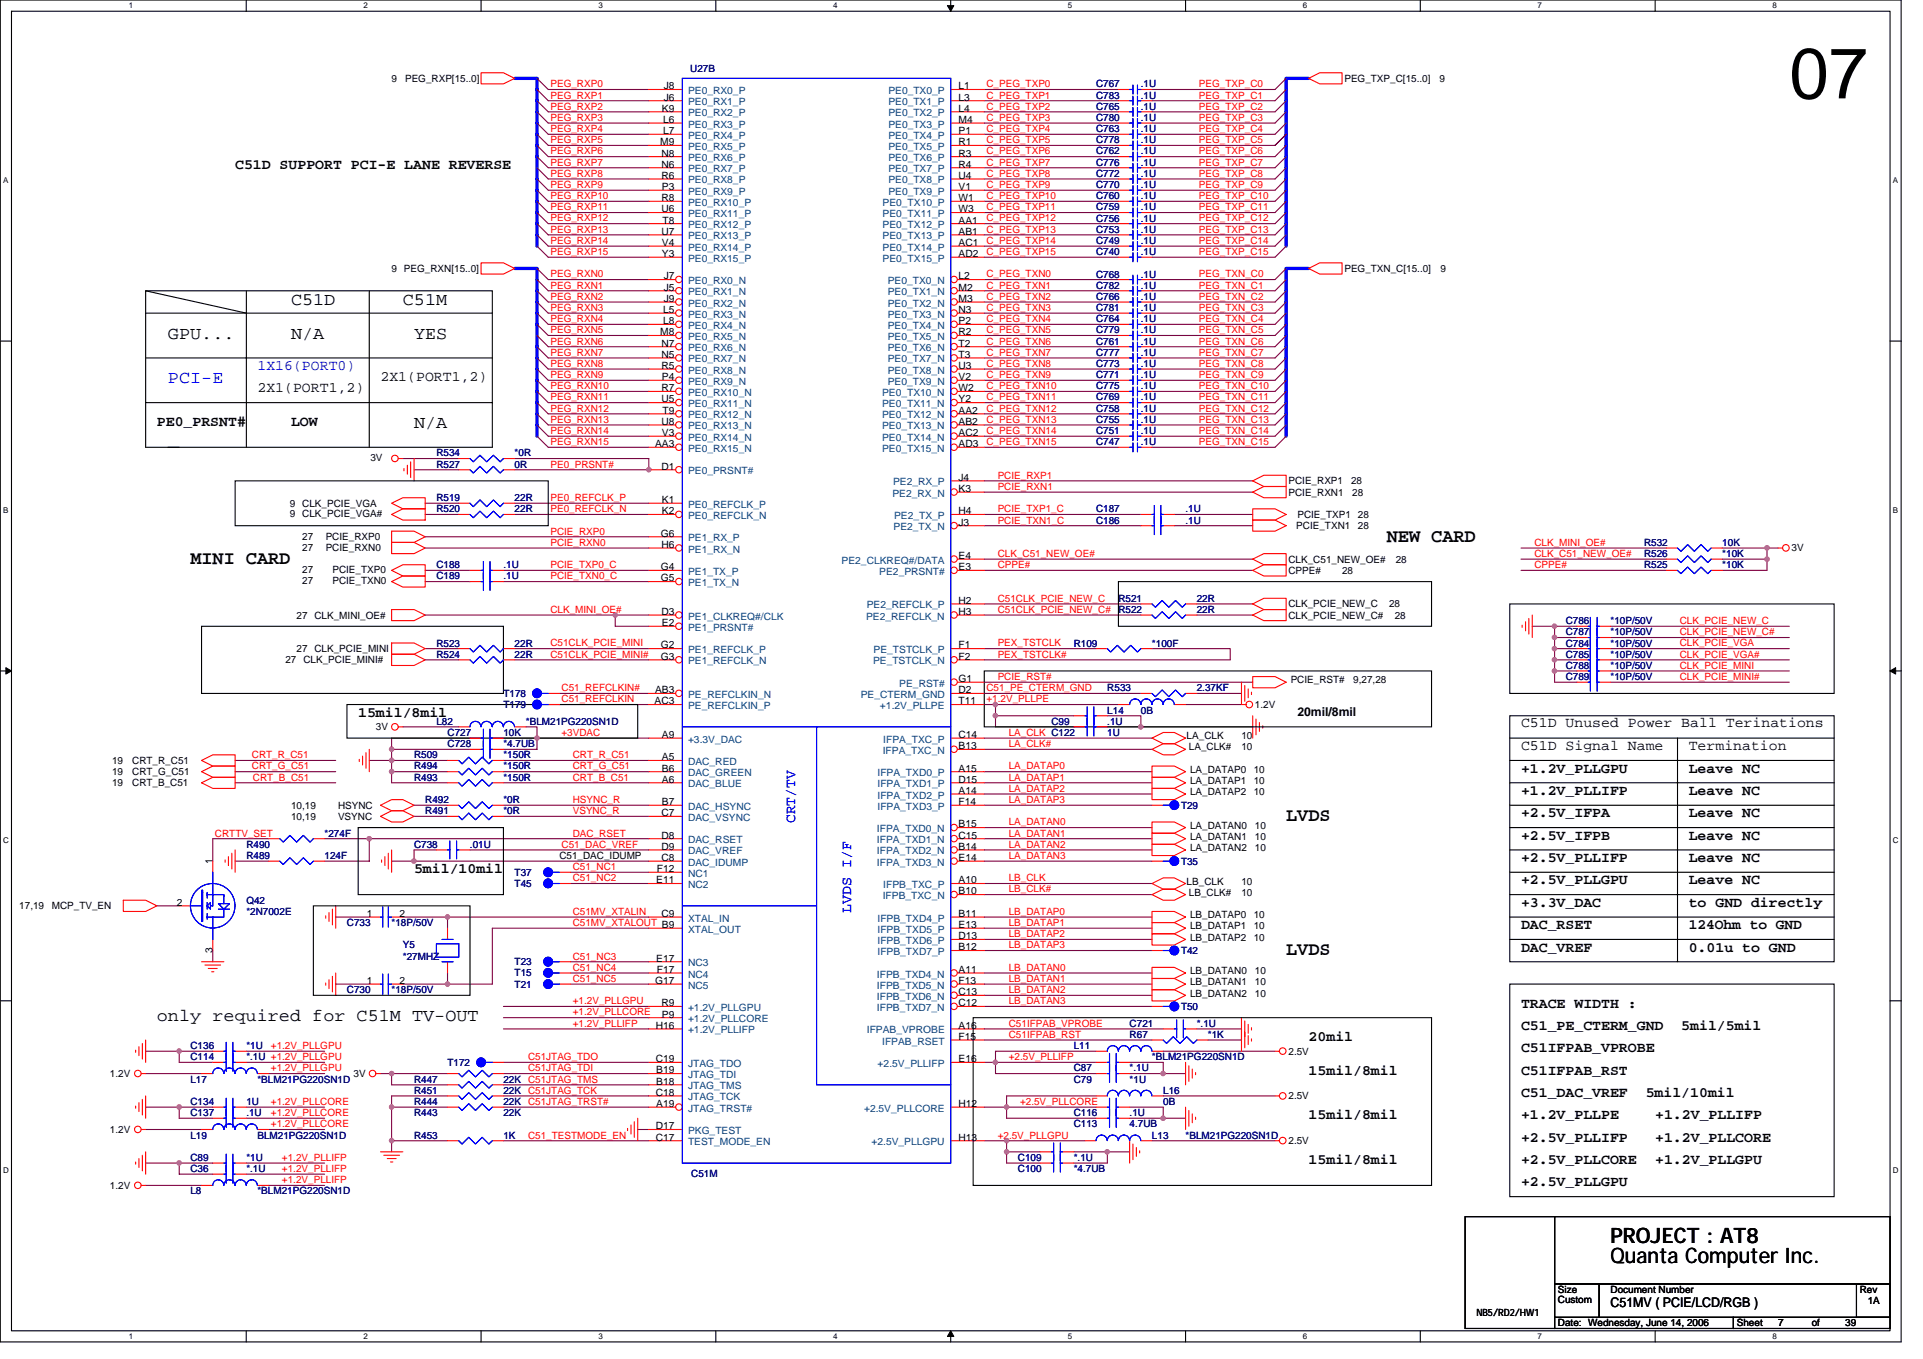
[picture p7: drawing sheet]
<svg xmlns="http://www.w3.org/2000/svg" width="297mm" height="210mm" viewBox="0 0 297 210" stroke-linecap="round" stroke-linejoin="round" font-family="sans-serif">
<defs><g id="words">
<text font-size="11" x="276.4" y="15.2">07</text>
<g font-size="3.3">
<text x="248.8" y="195.1">Quanta Computer Inc.</text>
<text x="248.8" y="192">PROJECT : AT8</text>
</g>
<g font-size="2.9">
<text x="214.2" y="83.7">NEW CARD</text>
<text x="29.4" y="87.1">MINI CARD</text>
<text x="198.7" y="126.9">LVDS</text>
<text x="198.7" y="147.6">LVDS</text>
</g>
<g font-size="2.8">
<text x="45" y="47.1">C51D</text>
<text x="62.2" y="47.1">C51M</text>
<text x="25.9" y="52.3">GPU...</text>
<text x="45" y="52.3">N/A</text>
<text x="64" y="52.3">YES</text>
<text x="64" y="66.1">N/A</text>
<text x="24.2" y="157.6">only required for C51M TV-OUT</text>
</g>
<text font-size="2.8" fill="#00f" x="25.9" y="59.2">PCI-E</text>
<g font-size="2.2">
<text x="36.3" y="26.1">C51D SUPPORT PCI-E LANE REVERSE</text>
<text x="58.8" y="58.8">2X1(PORT1,2)</text>
<text x="24.2" y="65.8">PE0_PRSNT#</text>
<text x="39.8" y="60.5">2X1(PORT1,2)</text>
<text x="45" y="65.8">LOW</text>
<text x="55.3" y="110.7">15mil/8mil</text>
<text x="234.9" y="112.4">C51D Unused Power Ball Terinations</text>
<text x="234.9" y="115.8">C51D Signal Name</text>
<text x="234.9" y="119.3">+1.2V_PLLGPU</text>
<text x="260.9" y="115.8">Termination</text>
<text x="260.9" y="119.3">Leave NC</text>
<text x="234.9" y="122.8">+1.2V_PLLIFP</text>
<text x="260.9" y="122.8">Leave NC</text>
<text x="234.9" y="126.3">+2.5V_IFPA</text>
<text x="234.9" y="129.7">+2.5V_IFPB</text>
<text x="260.9" y="129.7">Leave NC</text>
<text x="260.9" y="126.3">Leave NC</text>
<text x="64" y="134.9">5mil/10mil</text>
<text x="234.9" y="133.2">+2.5V_PLLIFP</text>
<text x="234.9" y="136.6">+2.5V_PLLGPU</text>
<text x="260.9" y="136.6">Leave NC</text>
<text x="260.9" y="133.2">Leave NC</text>
<text x="234.9" y="140.1">+3.3V_DAC</text>
<text x="234.9" y="143.5">DAC_RSET</text>
<text x="260.9" y="140.1">to GND directly</text>
<text x="260.9" y="143.5">124Ohm to GND</text>
<text x="234.9" y="147">DAC_VREF</text>
<text x="260.9" y="147">0.01u to GND</text>
<text x="234.9" y="155.6">TRACE WIDTH :</text>
<text x="202.1" y="160.8">20mil</text>
<text x="234.9" y="159.1">C51_PE_CTERM_GND</text>
<text x="259.7" y="159.1">5mil/5mil</text>
<text x="202.1" y="166">15mil/8mil</text>
<text x="234.9" y="162.5">C51IFPAB_VPROBE</text>
<text x="234.9" y="166">C51IFPAB_RST</text>
<text x="202.1" y="172.9">15mil/8mil</text>
<text x="234.9" y="169.4">C51_DAC_VREF</text>
<text x="234.9" y="172.9">+1.2V_PLLPE</text>
<text x="254.2" y="169.4">5mil/10mil</text>
<text x="255.7" y="172.9">+1.2V_PLLIFP</text>
<text x="202.1" y="179.8">15mil/8mil</text>
<text x="234.9" y="176.3">+2.5V_PLLIFP</text>
<text x="234.9" y="179.8">+2.5V_PLLCORE</text>
<text x="255.7" y="176.3">+1.2V_PLLCORE</text>
<text x="255.7" y="179.8">+1.2V_PLLGPU</text>
<text x="234.9" y="183.2">+2.5V_PLLGPU</text>
</g>
<g font-size="2.2" fill="#00f">
<text x="39.8" y="57.1">1X16(PORT0)</text>
<text x="122.8" y="127.1" transform="rotate(-90 122.8 127.1)">CRT/TV</text>
<text x="131.5" y="140.9" transform="rotate(-90 131.5 140.9)">LVDS I/F</text>
</g>
<text font-size="2.1" x="248.8" y="201.9">C51MV ( PCIE/LCD/RGB )</text>
<text font-size="1.9" x="200.4" y="110.6">20mil/8mil</text>
<g font-size="1.5" fill="#000080">
<text x="106.6" y="11.1">U27B</text>
<text x="169.3" y="13.5">C767</text>
<text x="169.3" y="15.2">C783</text>
<text x="169.3" y="17">C765</text>
<text x="176.2" y="13.5">.1U</text>
<text x="176.2" y="15.2">.1U</text>
<text x="176.2" y="17">.1U</text>
<text x="169.3" y="20.4">C763</text>
<text x="169.3" y="18.7">C780</text>
<text x="169.3" y="22.1">C778</text>
<text x="169.3" y="23.9">C762</text>
<text x="176.2" y="20.4">.1U</text>
<text x="176.2" y="18.7">.1U</text>
<text x="176.2" y="22.1">.1U</text>
<text x="176.2" y="23.9">.1U</text>
<text x="169.3" y="29">C770</text>
<text x="169.3" y="25.6">C776</text>
<text x="169.3" y="27.3">C772</text>
<text x="176.2" y="29">.1U</text>
<text x="176.2" y="25.6">.1U</text>
<text x="176.2" y="27.3">.1U</text>
<text x="169.3" y="35.9">C753</text>
<text x="169.3" y="34.2">C756</text>
<text x="169.3" y="30.8">C760</text>
<text x="169.3" y="32.5">C759</text>
<text x="176.2" y="35.9">.1U</text>
<text x="176.2" y="34.2">.1U</text>
<text x="176.2" y="30.8">.1U</text>
<text x="176.2" y="32.5">.1U</text>
<text x="169.3" y="39.4">C740</text>
<text x="169.3" y="37.7">C749</text>
<text x="176.2" y="39.4">.1U</text>
<text x="176.2" y="37.7">.1U</text>
<text x="169.3" y="44.6">C782</text>
<text x="169.3" y="46.3">C766</text>
<text x="169.3" y="42.9">C768</text>
<text x="176.2" y="44.6">.1U</text>
<text x="176.2" y="46.3">.1U</text>
<text x="176.2" y="42.9">.1U</text>
<text x="169.3" y="53.2">C761</text>
<text x="169.3" y="51.5">C779</text>
<text x="169.3" y="49.8">C764</text>
<text x="169.3" y="48">C781</text>
<text x="176.2" y="53.2">.1U</text>
<text x="176.2" y="51.5">.1U</text>
<text x="176.2" y="49.8">.1U</text>
<text x="176.2" y="48">.1U</text>
<text x="169.3" y="54.9">C777</text>
<text x="169.3" y="56.7">C773</text>
<text x="169.3" y="58.4">C771</text>
<text x="176.2" y="54.9">.1U</text>
<text x="176.2" y="56.7">.1U</text>
<text x="176.2" y="58.4">.1U</text>
<text x="169.3" y="61.8">C769</text>
<text x="169.3" y="63.6">C758</text>
<text x="169.3" y="65.3">C755</text>
<text x="169.3" y="60.1">C775</text>
<text x="176.2" y="61.8">.1U</text>
<text x="176.2" y="63.6">.1U</text>
<text x="176.2" y="65.3">.1U</text>
<text x="176.2" y="60.1">.1U</text>
<text x="67.4" y="70.5">R534</text>
<text x="79.5" y="70.5">*0R</text>
<text x="169.3" y="68.8">C747</text>
<text x="169.3" y="67">C751</text>
<text x="176.2" y="68.8">.1U</text>
<text x="176.2" y="67">.1U</text>
<text x="67.4" y="77.4">R519</text>
<text x="67.4" y="72.2">R527</text>
<text x="79.5" y="77.4">22R</text>
<text x="79.5" y="72.2">0R</text>
<text x="67.4" y="79.1">R520</text>
<text x="79.5" y="79.1">22R</text>
<text x="169.3" y="80.9">C186</text>
<text x="169.3" y="79.1">C187</text>
<text x="183.1" y="80.9">.1U</text>
<text x="183.1" y="79.1">.1U</text>
<text x="67.4" y="89.5">C189</text>
<text x="67.4" y="87.8">C188</text>
<text x="77.8" y="89.5">.1U</text>
<text x="77.8" y="87.8">.1U</text>
<text x="254" y="86">R526</text>
<text x="254" y="87.8">R525</text>
<text x="254" y="84.3">R532</text>
<text x="266" y="86">*10K</text>
<text x="266" y="87.8">*10K</text>
<text x="266" y="84.3">10K</text>
<text x="172.8" y="94.7">R522</text>
<text x="172.8" y="92.9">R521</text>
<text x="184.9" y="94.7">22R</text>
<text x="184.9" y="92.9">22R</text>
<text x="67.4" y="101.6">R524</text>
<text x="67.4" y="99.9">R523</text>
<text x="79.5" y="101.6">22R</text>
<text x="79.5" y="99.9">22R</text>
<text x="165.9" y="99.9">R109</text>
<text x="177.9" y="99.9">*100F</text>
<text x="241.8" y="96.4">C786</text>
<text x="241.8" y="99.9">C784</text>
<text x="241.8" y="101.6">C785</text>
<text x="241.8" y="98.1">C787</text>
<text x="248.8" y="96.4">*10P/50V</text>
<text x="248.8" y="99.9">*10P/50V</text>
<text x="248.8" y="101.6">*10P/50V</text>
<text x="248.8" y="98.1">*10P/50V</text>
<text x="77.8" y="107.6">T178</text>
<text x="171" y="106.8">R533</text>
<text x="184.9" y="106.8">2.37KF</text>
<text x="241.8" y="103.3">C788</text>
<text x="241.8" y="105">C789</text>
<text x="248.8" y="103.3">*10P/50V</text>
<text x="248.8" y="105">*10P/50V</text>
<text x="67.4" y="112">L82</text>
<text x="69.1" y="113.7">C727</text>
<text x="77.8" y="113.7">10K</text>
<text x="77.8" y="109.3">T179</text>
<text x="81.2" y="112">*BLM21PG220SN1D</text>
<text x="162.4" y="112">C99</text>
<text x="171" y="113.7">1U</text>
<text x="171" y="112">.1U</text>
<text x="171" y="110.2">L14</text>
<text x="176.2" y="110.2">0B</text>
<text x="64" y="117.1">R509</text>
<text x="64" y="118.9">R494</text>
<text x="69.1" y="115.4">C728</text>
<text x="77.8" y="117.1">*150R</text>
<text x="77.8" y="118.9">*150R</text>
<text x="77.8" y="115.4">*4.7UB</text>
<text x="64" y="120.6">R493</text>
<text x="65.7" y="125.8">R491</text>
<text x="65.7" y="124">R492</text>
<text x="77.8" y="125.8">*0R</text>
<text x="77.8" y="124">*0R</text>
<text x="77.8" y="120.6">*150R</text>
<text x="182.4" y="124.9">T29</text>
<text x="38.1" y="130.9">R490</text>
<text x="50.1" y="129.2">*274F</text>
<text x="64" y="130.9">C738</text>
<text x="72.6" y="130.9">.01U</text>
<text x="38.1" y="132.7">R489</text>
<text x="50.1" y="132.7">124F</text>
<text x="79.5" y="137">T45</text>
<text x="79.5" y="135.3">T37</text>
<text x="182.4" y="133.5">T35</text>
<text x="38.1" y="139.6">Q42</text>
<text x="38.1" y="141.3">*2N7002E</text>
<text x="53.6" y="143">C733</text>
<text x="60.5" y="143">*18P/50V</text>
<text x="62.2" y="146.5">Y5</text>
<text x="62.2" y="148.2">*27MHZ</text>
<text x="79.5" y="149.1">T23</text>
<text x="182.4" y="147.4">T42</text>
<text x="53.6" y="153.4">C730</text>
<text x="60.5" y="153.4">*18P/50V</text>
<text x="79.5" y="152.5">T21</text>
<text x="79.5" y="150.8">T15</text>
<text x="182.4" y="156">T50</text>
<text x="174.5" y="158.6">C721</text>
<text x="174.5" y="160.3">R67</text>
<text x="184.9" y="158.6">*.1U</text>
<text x="186.6" y="160.3">*1K</text>
<text x="29.4" y="162">C136</text>
<text x="29.4" y="163.8">C114</text>
<text x="29.4" y="167.2">L17</text>
<text x="38.1" y="162">*1U</text>
<text x="38.1" y="163.8">*.1U +1.2V_PLLGPU</text>
<text x="39.8" y="167.2">*BLM21PG220SN1D</text>
<text x="64" y="167.2">R447</text>
<text x="69.1" y="164.6">T172</text>
<text x="77.8" y="167.2">22K C51JTAG_TMS</text>
<text x="165.9" y="165.5">C87</text>
<text x="165.9" y="167.2">C79</text>
<text x="165.9" y="162">L11</text>
<text x="174.5" y="165.5">*.1U</text>
<text x="174.5" y="167.2">*1U</text>
<text x="177.9" y="163.8">*BLM21PG220SN1D</text>
<text x="29.4" y="170.7">C134</text>
<text x="29.4" y="172.4">C137</text>
<text x="38.1" y="170.7">1U</text>
<text x="38.1" y="172.4">.1U</text>
<text x="64" y="172.4">R443</text>
<text x="64" y="170.7">R444</text>
<text x="64" y="169">R451</text>
<text x="77.8" y="172.4">22K</text>
<text x="77.8" y="170.7">22K C51JTAG_TRST#</text>
<text x="77.8" y="169">22K C51JTAG_TCK</text>
<text x="165.9" y="172.4">C116</text>
<text x="174.5" y="172.4">.1U</text>
<text x="179.7" y="169">L16</text>
<text x="179.7" y="170.7">0B</text>
<text x="29.4" y="179.3">C89</text>
<text x="29.4" y="175.9">L19</text>
<text x="38.1" y="179.3">*1U</text>
<text x="39.8" y="175.9">BLM21PG220SN1D</text>
<text x="64" y="175.9">R453</text>
<text x="77.8" y="175.9">1K</text>
<text x="157.2" y="179.3">C109</text>
<text x="165.9" y="179.3">*.1U</text>
<text x="165.9" y="174.1">C113</text>
<text x="174.5" y="174.1">4.7UB</text>
<text x="177.9" y="175.9">L13</text>
<text x="183.1" y="175.9">*BLM21PG220SN1D</text>
<text x="29.4" y="184.5">L8</text>
<text x="29.4" y="181">C36</text>
<text x="38.1" y="181">*.1U</text>
<text x="39.8" y="184.5">*BLM21PG220SN1D</text>
<text x="106.8" y="181.7">C51M</text>
<text x="157.2" y="181">C100</text>
<text x="165.9" y="181">*4.7UB</text>
</g>
<g font-size="1.5">
<text x="60.5" y="12.6">9</text>
<text x="62.6" y="12.6">PEG_RXP[15..0]</text>
<text x="102.3" y="17.3">K9</text>
<text x="102.5" y="13.8">J8</text>
<text x="102.5" y="15.5">J6</text>
<text x="148.1" y="13.8">L1</text>
<text x="148.1" y="15.5">L3</text>
<text x="148.1" y="17.3">L4</text>
<text x="207.7" y="12.6">PEG_TXP_C[15..0]</text>
<text x="222.3" y="12.6">9</text>
<text x="102" y="22.4">M9</text>
<text x="102.4" y="19">L6</text>
<text x="102.4" y="20.7">L7</text>
<text x="148.1" y="19">M4</text>
<text x="148.1" y="20.7">P1</text>
<text x="148.1" y="22.4">R1</text>
<text x="102.2" y="24.2">N8</text>
<text x="102.2" y="25.9">N6</text>
<text x="102.2" y="27.6">R6</text>
<text x="102.3" y="29.4">P3</text>
<text x="148.1" y="24.2">R3</text>
<text x="148.1" y="25.9">R4</text>
<text x="148.1" y="27.6">U4</text>
<text x="148.1" y="29.4">V1</text>
<text x="102.2" y="31.1">R8</text>
<text x="102.2" y="32.8">U6</text>
<text x="102.3" y="34.5">T8</text>
<text x="148.1" y="31.1">W1</text>
<text x="148.1" y="32.8">W3</text>
<text x="148.1" y="34.5">AA1</text>
<text x="60.5" y="42">9 PEG_RXN[15..0]</text>
<text x="102.2" y="36.3">U7</text>
<text x="102.3" y="38">V4</text>
<text x="102.3" y="39.7">Y3</text>
<text x="148.1" y="36.3">AB1</text>
<text x="148.1" y="38">AC1</text>
<text x="148.1" y="39.7">AD2</text>
<text x="207.7" y="42">PEG_TXN_C[15..0]</text>
<text x="222.5" y="42">9</text>
<text x="102.5" y="43.2">J7</text>
<text x="102.5" y="44.9">J5</text>
<text x="102.5" y="46.6">J9</text>
<text x="148.1" y="43.2">L2</text>
<text x="148.1" y="44.9">M2</text>
<text x="148.1" y="46.6">M3</text>
<text x="102" y="51.8">M8</text>
<text x="102.2" y="53.5">N7</text>
<text x="102.4" y="48.3">L5</text>
<text x="102.4" y="50.1">L8</text>
<text x="148.1" y="48.3">N3</text>
<text x="148.1" y="50.1">P2</text>
<text x="148.1" y="51.8">R2</text>
<text x="148.1" y="53.5">T2</text>
<text x="102.2" y="55.3">N5</text>
<text x="102.2" y="57">R5</text>
<text x="102.3" y="58.7">P4</text>
<text x="148.1" y="55.3">T3</text>
<text x="148.1" y="57">U3</text>
<text x="148.1" y="58.7">V2</text>
<text x="102.2" y="60.4">R7</text>
<text x="102.2" y="62.2">U5</text>
<text x="102.2" y="65.6">U8</text>
<text x="102.3" y="63.9">T9</text>
<text x="148.1" y="60.4">W2</text>
<text x="148.1" y="62.2">Y2</text>
<text x="148.1" y="63.9">AA2</text>
<text x="148.1" y="65.6">AB2</text>
<text x="57.2" y="71.2">3V</text>
<text x="101.2" y="69.1">AA3</text>
<text x="102.3" y="67.4">V3</text>
<text x="148.1" y="67.4">AC2</text>
<text x="148.1" y="69.1">AD3</text>
<text x="102.2" y="72.5">D1</text>
<text x="102.3" y="77.7">K1</text>
<text x="148.1" y="76">K3</text>
<text x="148.1" y="74.3">J4</text>
<text x="199" y="74.8">PCIE_RXP1</text>
<text x="199" y="76.5">PCIE_RXN1</text>
<text x="208.7" y="74.8">28</text>
<text x="208.9" y="76.5">28</text>
<text x="44.8" y="78.3">9 CLK_PCIE_VGA</text>
<text x="44.8" y="79.8">9 CLK_PCIE_VGA#</text>
<text x="46.7" y="83.4">27</text>
<text x="50.3" y="83.4">PCIE_RXP0</text>
<text x="102.1" y="82.9">G6</text>
<text x="102.3" y="79.4">K2</text>
<text x="148.1" y="79.4">H4</text>
<text x="148.1" y="81.2">J3</text>
<text x="200.2" y="81.7">PCIE_TXN1</text>
<text x="200.4" y="80">PCIE_TXP1 28</text>
<text x="209.7" y="81.7">28</text>
<text x="46.7" y="85.2">27</text>
<text x="46.7" y="88.5">27</text>
<text x="50.3" y="85.2">PCIE_RXN0</text>
<text x="51.3" y="88.5">PCIE_TXP0</text>
<text x="102.1" y="88.1">G4</text>
<text x="102.1" y="89.8">G5</text>
<text x="102.2" y="84.6">H6</text>
<text x="148.1" y="86.3">E4</text>
<text x="148.1" y="88.1">E3</text>
<text x="199" y="86.9">CLK_C51_NEW_OE#</text>
<text x="199" y="88.6">CPPE#</text>
<text x="207.3" y="88.6">28</text>
<text x="215.6" y="86.9">28</text>
<text x="276.8" y="85.2">3V</text>
<text x="45.8" y="95.5">27 CLK_MINI_OE#</text>
<text x="46.7" y="90.2">27</text>
<text x="51.3" y="90.2">PCIE_TXN0</text>
<text x="102.2" y="95">D3</text>
<text x="148.1" y="93.3">H2</text>
<text x="148.1" y="95">H3</text>
<text x="199" y="93.8">CLK_PCIE_NEW_C</text>
<text x="199" y="95.5">CLK_PCIE_NEW_C#</text>
<text x="214.6" y="93.8">28</text>
<text x="215.4" y="95.5">28</text>
<text x="45.8" y="100.7">27 CLK_PCIE_MINI</text>
<text x="102.1" y="100.2">G2</text>
<text x="102.1" y="101.9">G3</text>
<text x="102.3" y="96.7">E2</text>
<text x="148.1" y="101.9">F2</text>
<text x="148.1" y="100.2">F1</text>
<text x="44.1" y="102.4">27 CLK_PCIE_MINI#</text>
<text x="101.2" y="107.1">AB3</text>
<text x="148.1" y="105.3">G1</text>
<text x="148.1" y="107.1">D2</text>
<text x="199.4" y="105.6">PCIE_RST#</text>
<text x="209" y="105.6">9,27,28</text>
<text x="58.1" y="112.8">3V</text>
<text x="101.1" y="108.8">AC3</text>
<text x="102.3" y="114">A9</text>
<text x="148.1" y="108.8">T11</text>
<text x="148.1" y="114">C14</text>
<text x="193.8" y="109.3">1.2V</text>
<text x="17.3" y="118">19</text>
<text x="17.3" y="119.7">19</text>
<text x="20.4" y="118">CRT_R_C51</text>
<text x="20.4" y="119.7">CRT_G_C51</text>
<text x="102.3" y="117.4">A5</text>
<text x="102.3" y="119.2">B6</text>
<text x="148.1" y="119.2">A15</text>
<text x="148.1" y="115.7">B13</text>
<text x="183.3" y="114.2">LA_CLK</text>
<text x="183.6" y="115.9">LA_CLK#</text>
<text x="183.8" y="119.4">LA_DATAP0</text>
<text x="191.8" y="115.9">10</text>
<text x="191.8" y="114.2">10</text>
<text x="193.7" y="119.4">10</text>
<text x="17.3" y="121.5">19</text>
<text x="20.4" y="121.5">CRT_B_C51</text>
<text x="45" y="124.9">10,19</text>
<text x="52.2" y="124.9">HSYNC</text>
<text x="102.3" y="120.9">A6</text>
<text x="102.3" y="124.4">B7</text>
<text x="148.1" y="120.9">D15</text>
<text x="148.1" y="122.6">A14</text>
<text x="148.1" y="124.4">F14</text>
<text x="183.8" y="121.1">LA_DATAP1</text>
<text x="183.8" y="122.8">LA_DATAP2</text>
<text x="193.7" y="121.1">10</text>
<text x="193.7" y="122.8">10</text>
<text x="45" y="126.6">10,19</text>
<text x="52.2" y="126.6">VSYNC</text>
<text x="102.2" y="126.1">C7</text>
<text x="102.2" y="129.5">D8</text>
<text x="102.2" y="131.3">D9</text>
<text x="148.1" y="127.8">B15</text>
<text x="148.1" y="129.5">C15</text>
<text x="148.1" y="131.3">B14</text>
<text x="183.8" y="128">LA_DATAN0</text>
<text x="183.8" y="129.7">LA_DATAN1</text>
<text x="183.8" y="131.5">LA_DATAN2</text>
<text x="193.8" y="128">10</text>
<text x="193.8" y="129.7">10</text>
<text x="193.8" y="131.5">10</text>
<text x="32.8" y="133.5" transform="rotate(-90 32.8 133.5)">1</text>
<text x="86.4" y="132.7">C51_DAC_IDUMP</text>
<text x="101.4" y="136.4">E11</text>
<text x="101.4" y="134.7">F12</text>
<text x="102.2" y="133">C8</text>
<text x="148.1" y="133">E14</text>
<text x="148.1" y="136.4">A10</text>
<text x="183.3" y="136.7">LB_CLK</text>
<text x="191.8" y="136.7">10</text>
<text x="3" y="140.4">17,19</text>
<text x="8" y="140.4">MCP_TV_EN</text>
<text x="27.3" y="139.9">2</text>
<text x="56.7" y="141.6">1</text>
<text x="61.7" y="141.6">2</text>
<text x="102.2" y="141.6">C9</text>
<text x="148.1" y="141.6">B11</text>
<text x="148.1" y="143.3">E13</text>
<text x="148.1" y="138.2">B10</text>
<text x="183.6" y="138.4">LB_CLK#</text>
<text x="183.8" y="143.6">LB_DATAP1</text>
<text x="183.8" y="141.8">LB_DATAP0</text>
<text x="191.8" y="138.4">10</text>
<text x="193.7" y="143.6">10</text>
<text x="193.7" y="141.8">10</text>
<text x="32.8" y="147.2" transform="rotate(-90 32.8 147.2)">3</text>
<text x="101.4" y="148.5">E17</text>
<text x="148.1" y="145.1">D13</text>
<text x="148.1" y="146.8">B12</text>
<text x="183.8" y="145.3">LB_DATAP2</text>
<text x="193.7" y="145.3">10</text>
<text x="56.7" y="152">1</text>
<text x="61.7" y="152">2</text>
<text x="101.2" y="152">G17</text>
<text x="101.4" y="150.3">F17</text>
<text x="102.2" y="155.4">R9</text>
<text x="148.1" y="150.3">A11</text>
<text x="148.1" y="152">F13</text>
<text x="148.1" y="153.7">C13</text>
<text x="148.1" y="155.4">C12</text>
<text x="183.8" y="150.5">LB_DATAN0</text>
<text x="183.8" y="153.9">LB_DATAN2</text>
<text x="183.8" y="152.2">LB_DATAN1</text>
<text x="193.8" y="150.5">10</text>
<text x="193.8" y="153.9">10</text>
<text x="193.8" y="152.2">10</text>
<text x="101.3" y="158.9">H16</text>
<text x="102.3" y="157.2">P9</text>
<text x="148.1" y="160.6">F15</text>
<text x="148.1" y="158.9">A16</text>
<text x="17" y="166.3">1.2V</text>
<text x="54.6" y="166.3">3V</text>
<text x="101.3" y="164.1">C19</text>
<text x="101.4" y="165.8">B19</text>
<text x="101.4" y="167.5">B18</text>
<text x="148.1" y="164.1">E16</text>
<text x="199" y="162.9">2.5V</text>
<text x="101.3" y="169.2">C18</text>
<text x="101.4" y="171">A19</text>
<text x="148.1" y="171">H12</text>
<text x="199" y="169.8">2.5V</text>
<text x="17" y="175">1.2V</text>
<text x="101.3" y="174.4">D17</text>
<text x="101.3" y="176.2">C17</text>
<text x="148.1" y="176.2">H13</text>
<text x="199" y="176.7">2.5V</text>
<text x="17" y="183.6">1.2V</text>
<text x="228" y="203.2">NB5/RD2/HW1</text>
<text x="240.6" y="199.7">Size</text>
<text x="240.6" y="201.3">Custom</text>
<text x="248.8" y="199.7">Document Number</text>
<text x="287.3" y="199.7">Rev</text>
<text x="288.5" y="201.4">1A</text>
<text x="240.6" y="204.9">Date: Wednesday, June 14, 2006</text>
<text x="268.3" y="204.9">Sheet</text>
<text x="274.7" y="204.9">7</text>
<text x="279.9" y="204.9">of</text>
<text x="285" y="204.9">39</text>
</g>
<g font-size="1.5" fill="#f00">
<text x="85" y="13.5">PEG_RXP0</text>
<text x="85" y="16.9">PEG_RXP2</text>
<text x="85" y="15.2">PEG_RXP1</text>
<text x="152.4" y="13.5">C_PEG_TXP0</text>
<text x="152.4" y="15.2">C_PEG_TXP1</text>
<text x="152.4" y="16.9">C_PEG_TXP2</text>
<text x="185.2" y="15.2">PEG_TXP_C1</text>
<text x="185.2" y="16.9">PEG_TXP_C2</text>
<text x="185.2" y="13.5">PEG_TXP_C0</text>
<text x="85" y="18.7">PEG_RXP3</text>
<text x="85" y="20.4">PEG_RXP4</text>
<text x="85" y="22.1">PEG_RXP5</text>
<text x="85" y="23.9">PEG_RXP6</text>
<text x="152.4" y="18.7">C_PEG_TXP3</text>
<text x="152.4" y="20.4">C_PEG_TXP4</text>
<text x="152.4" y="22.1">C_PEG_TXP5</text>
<text x="152.4" y="23.9">C_PEG_TXP6</text>
<text x="185.2" y="23.9">PEG_TXP_C6</text>
<text x="185.2" y="18.7">PEG_TXP_C3</text>
<text x="185.2" y="20.4">PEG_TXP_C4</text>
<text x="185.2" y="22.1">PEG_TXP_C5</text>
<text x="85" y="27.3">PEG_RXP8</text>
<text x="85" y="25.6">PEG_RXP7</text>
<text x="85" y="29">PEG_RXP9</text>
<text x="152.4" y="25.6">C_PEG_TXP7</text>
<text x="152.4" y="27.3">C_PEG_TXP8</text>
<text x="152.4" y="29">C_PEG_TXP9</text>
<text x="185.2" y="29">PEG_TXP_C9</text>
<text x="185.2" y="25.6">PEG_TXP_C7</text>
<text x="185.2" y="27.3">PEG_TXP_C8</text>
<text x="85" y="30.8">PEG_RXP10</text>
<text x="85" y="32.5">PEG_RXP11</text>
<text x="85" y="35.9">PEG_RXP13</text>
<text x="85" y="34.2">PEG_RXP12</text>
<text x="152.4" y="30.8">C_PEG_TXP10</text>
<text x="152.4" y="32.5">C_PEG_TXP11</text>
<text x="152.4" y="34.2">C_PEG_TXP12</text>
<text x="152.4" y="35.9">C_PEG_TXP13</text>
<text x="185.2" y="34.2">PEG_TXP_C12</text>
<text x="185.2" y="30.8">PEG_TXP_C10</text>
<text x="185.2" y="32.5">PEG_TXP_C11</text>
<text x="185.2" y="35.9">PEG_TXP_C13</text>
<text x="85" y="37.7">PEG_RXP14</text>
<text x="85" y="39.4">PEG_RXP15</text>
<text x="152.4" y="37.7">C_PEG_TXP14</text>
<text x="152.4" y="39.4">C_PEG_TXP15</text>
<text x="185.2" y="37.7">PEG_TXP_C14</text>
<text x="185.2" y="39.4">PEG_TXP_C15</text>
<text x="85" y="44.6">PEG_RXN1</text>
<text x="85" y="42.8">PEG_RXN0</text>
<text x="85" y="46.3">PEG_RXN2</text>
<text x="152.4" y="42.8">C_PEG_TXN0</text>
<text x="152.4" y="44.6">C_PEG_TXN1</text>
<text x="152.4" y="46.3">C_PEG_TXN2</text>
<text x="185.2" y="44.6">PEG_TXN_C1</text>
<text x="185.2" y="42.8">PEG_TXN_C0</text>
<text x="185.2" y="46.3">PEG_TXN_C2</text>
<text x="85" y="48">PEG_RXN3</text>
<text x="85" y="49.8">PEG_RXN4</text>
<text x="85" y="51.5">PEG_RXN5</text>
<text x="85" y="53.2">PEG_RXN6</text>
<text x="152.4" y="48">C_PEG_TXN3</text>
<text x="152.4" y="51.5">C_PEG_TXN5</text>
<text x="152.4" y="49.8">C_PEG_TXN4</text>
<text x="152.4" y="53.2">C_PEG_TXN6</text>
<text x="185.2" y="49.8">PEG_TXN_C4</text>
<text x="185.2" y="53.2">PEG_TXN_C6</text>
<text x="185.2" y="51.5">PEG_TXN_C5</text>
<text x="185.2" y="48">PEG_TXN_C3</text>
<text x="85" y="54.9">PEG_RXN7</text>
<text x="85" y="56.7">PEG_RXN8</text>
<text x="85" y="58.4">PEG_RXN9</text>
<text x="152.4" y="54.9">C_PEG_TXN7</text>
<text x="152.4" y="58.4">C_PEG_TXN9</text>
<text x="152.4" y="56.7">C_PEG_TXN8</text>
<text x="185.2" y="58.4">PEG_TXN_C9</text>
<text x="185.2" y="56.7">PEG_TXN_C8</text>
<text x="185.2" y="54.9">PEG_TXN_C7</text>
<text x="85" y="60.1">PEG_RXN10</text>
<text x="85" y="65.3">PEG_RXN13</text>
<text x="85" y="63.6">PEG_RXN12</text>
<text x="85" y="61.8">PEG_RXN11</text>
<text x="152.4" y="60.1">C_PEG_TXN10</text>
<text x="152.4" y="63.6">C_PEG_TXN12</text>
<text x="152.4" y="61.8">C_PEG_TXN11</text>
<text x="152.4" y="65.3">C_PEG_TXN13</text>
<text x="185.2" y="65.3">PEG_TXN_C13</text>
<text x="185.2" y="60.1">PEG_TXN_C10</text>
<text x="185.2" y="63.6">PEG_TXN_C12</text>
<text x="185.2" y="61.8">PEG_TXN_C11</text>
<text x="85" y="68.7">PEG_RXN15</text>
<text x="85" y="67">PEG_RXN14</text>
<text x="152.4" y="67">C_PEG_TXN14</text>
<text x="152.4" y="68.7">C_PEG_TXN15</text>
<text x="185.2" y="67">PEG_TXN_C14</text>
<text x="185.2" y="68.7">PEG_TXN_C15</text>
<text x="85" y="72.2">PE0_PRSNT#</text>
<text x="85" y="77.4">PE0_REFCLK_P</text>
<text x="154.1" y="73.9">PCIE_RXP1</text>
<text x="154.1" y="75.7">PCIE_RXN1</text>
<text x="85" y="82.6">PCIE_RXP0</text>
<text x="85" y="79.1">PE0_REFCLK_N</text>
<text x="154.1" y="79.1">PCIE_TXP1_C</text>
<text x="154.1" y="80.9">PCIE_TXN1_C</text>
<text x="85" y="84.3">PCIE_RXN0</text>
<text x="85" y="89.5">PCIE_TXN0_C</text>
<text x="85" y="87.8">PCIE_TXP0_C</text>
<text x="154.1" y="86">CLK_C51_NEW_OE#</text>
<text x="154.1" y="87.8">CPPE#</text>
<text x="237" y="87.8">CPPE#</text>
<text x="237" y="86">CLK_C51_NEW_OE#</text>
<text x="237" y="84.3">CLK_MINI_OE#</text>
<text x="85" y="94.7">CLK_MINI_OE#</text>
<text x="154.1" y="92.9">C51CLK_PCIE_NEW_C</text>
<text x="154.1" y="94.7">C51CLK_PCIE_NEW_C#</text>
<text x="85" y="101.6">C51CLK_PCIE_MINI#</text>
<text x="85" y="99.8">C51CLK_PCIE_MINI</text>
<text x="154.1" y="101.6">PEX_TSTCLK#</text>
<text x="154.1" y="99.8">PEX_TSTCLK</text>
<text x="259.5" y="98.1">CLK_PCIE_NEW_C#</text>
<text x="259.5" y="99.8">CLK_PCIE_VGA</text>
<text x="259.5" y="96.4">CLK_PCIE_NEW_C</text>
<text x="259.5" y="101.6">CLK_PCIE_VGA#</text>
<text x="86.7" y="106.8">C51_REFCLKIN#</text>
<text x="152.4" y="106.8">C51_PE_CTERM_GND</text>
<text x="154.1" y="105">PCIE_RST#</text>
<text x="259.5" y="103.3">CLK_PCIE_MINI</text>
<text x="259.5" y="105">CLK_PCIE_MINI#</text>
<text x="86.7" y="108.5">C51_REFCLKIN</text>
<text x="86.7" y="113.7">+3VDAC</text>
<text x="152.4" y="108.5">+1.2V_PLLPE</text>
<text x="155.8" y="113.7">LA_CLK C122</text>
<text x="38.9" y="118.9">CRT_G_C51</text>
<text x="38.9" y="117.1">CRT_R_C51</text>
<text x="88.5" y="117.1">CRT_R_C51</text>
<text x="88.5" y="118.9">CRT_G_C51</text>
<text x="155.8" y="118.9">LA_DATAP0</text>
<text x="155.8" y="115.4">LA_CLK#</text>
<text x="39.1" y="120.6">CRT_B_C51</text>
<text x="88.5" y="120.6">CRT_B_C51</text>
<text x="88.5" y="124">HSYNC_R</text>
<text x="88.5" y="125.8">VSYNC_R</text>
<text x="155.8" y="120.6">LA_DATAP1</text>
<text x="155.8" y="124">LA_DATAP3</text>
<text x="155.8" y="122.3">LA_DATAP2</text>
<text x="33.2" y="129.2">CRTTV_SET</text>
<text x="86.7" y="130.9">C51_DAC_VREF</text>
<text x="88.5" y="129.2">DAC_RSET</text>
<text x="155.8" y="130.9">LA_DATAN2</text>
<text x="155.8" y="127.5">LA_DATAN0</text>
<text x="155.8" y="129.2">LA_DATAN1</text>
<text x="88.5" y="134.4">C51_NC1</text>
<text x="88.5" y="136.1">C51_NC2</text>
<text x="155.8" y="137.8">LB_CLK#</text>
<text x="155.8" y="136.1">LB_CLK</text>
<text x="155.8" y="132.7">LA_DATAN3</text>
<text x="88.5" y="141.3">C51MV_XTALIN</text>
<text x="88.5" y="143">C51MV_XTALOUT B9</text>
<text x="155.8" y="143">LB_DATAP1</text>
<text x="155.8" y="141.3">LB_DATAP0</text>
<text x="88.5" y="149.9">C51_NC4</text>
<text x="88.5" y="148.2">C51_NC3</text>
<text x="155.8" y="146.5">LB_DATAP3</text>
<text x="155.8" y="144.8">LB_DATAP2</text>
<text x="155.8" y="149.9">LB_DATAN0</text>
<text x="88.5" y="155.1">+1.2V_PLLGPU</text>
<text x="88.5" y="151.7">C51_NC5</text>
<text x="155.8" y="153.4">LB_DATAN2</text>
<text x="155.8" y="151.7">LB_DATAN1</text>
<text x="155.8" y="155.1">LB_DATAN3</text>
<text x="88.5" y="158.6">+1.2V_PLLIFP</text>
<text x="88.5" y="156.8">+1.2V_PLLCORE</text>
<text x="155.8" y="160.3">C51IFPAB_RST</text>
<text x="155.8" y="158.6">C51IFPAB_VPROBE</text>
<text x="41.8" y="165.5">+1.2V_PLLGPU</text>
<text x="41.8" y="162">+1.2V_PLLGPU</text>
<text x="81.6" y="165.5">C51JTAG_TDI</text>
<text x="81.6" y="163.7">C51JTAG_TDO</text>
<text x="155.8" y="163.7">+2.5V_PLLIFP</text>
<text x="41.8" y="170.7">+1.2V_PLLCORE</text>
<text x="41.8" y="172.4">+1.2V_PLLCORE</text>
<text x="157.6" y="170.7">+2.5V_PLLCORE</text>
<text x="41.8" y="174.1">+1.2V_PLLCORE</text>
<text x="43.6" y="179.3">+1.2V_PLLIFP</text>
<text x="81.6" y="175.9">C51_TESTMODE_EN</text>
<text x="154.1" y="175.9">+2.5V_PLLGPU</text>
<text x="43.6" y="181">+1.2V_PLLIFP</text>
<text x="43.6" y="182.8">+1.2V_PLLIFP</text>
</g>
<g font-size="1.5" fill="#004080">
<text x="106.3" y="14.5">PE0_RX0_P</text>
<text x="106.3" y="16.3">PE0_RX1_P</text>
<text x="106.3" y="18">PE0_RX2_P</text>
<text x="137.2" y="14.5">PE0_TX0_P</text>
<text x="137.2" y="16.3">PE0_TX1_P</text>
<text x="137.2" y="18">PE0_TX2_P</text>
<text x="106.3" y="19.7">PE0_RX3_P</text>
<text x="106.3" y="21.4">PE0_RX4_P</text>
<text x="106.3" y="23.2">PE0_RX5_P</text>
<text x="137.2" y="19.7">PE0_TX3_P</text>
<text x="137.2" y="21.4">PE0_TX4_P</text>
<text x="137.2" y="23.2">PE0_TX5_P</text>
<text x="106.3" y="24.9">PE0_RX6_P</text>
<text x="106.3" y="26.6">PE0_RX7_P</text>
<text x="106.3" y="28.3">PE0_RX8_P</text>
<text x="137.2" y="24.9">PE0_TX6_P</text>
<text x="137.2" y="26.6">PE0_TX7_P</text>
<text x="137.2" y="28.3">PE0_TX8_P</text>
<text x="106.3" y="30.1">PE0_RX9_P</text>
<text x="106.3" y="31.8">PE0_RX10_P</text>
<text x="106.3" y="33.5">PE0_RX11_P</text>
<text x="106.3" y="35.2">PE0_RX12_P</text>
<text x="136.3" y="31.8">PE0_TX10_P</text>
<text x="136.3" y="33.5">PE0_TX11_P</text>
<text x="136.3" y="35.2">PE0_TX12_P</text>
<text x="137.2" y="30.1">PE0_TX9_P</text>
<text x="106.3" y="37">PE0_RX13_P</text>
<text x="106.3" y="38.7">PE0_RX14_P</text>
<text x="106.3" y="40.4">PE0_RX15_P</text>
<text x="136.3" y="37">PE0_TX13_P</text>
<text x="136.3" y="38.7">PE0_TX14_P</text>
<text x="136.3" y="40.4">PE0_TX15_P</text>
<text x="106.3" y="43.9">PE0_RX0_N</text>
<text x="106.3" y="45.6">PE0_RX1_N</text>
<text x="106.3" y="47.3">PE0_RX2_N</text>
<text x="137.1" y="43.9">PE0_TX0_N</text>
<text x="137.1" y="45.6">PE0_TX1_N</text>
<text x="137.1" y="47.3">PE0_TX2_N</text>
<text x="106.3" y="49.1">PE0_RX3_N</text>
<text x="106.3" y="50.8">PE0_RX4_N</text>
<text x="106.3" y="52.5">PE0_RX5_N</text>
<text x="137.1" y="49.1">PE0_TX3_N</text>
<text x="137.1" y="50.8">PE0_TX4_N</text>
<text x="137.1" y="52.5">PE0_TX5_N</text>
<text x="106.3" y="54.3">PE0_RX6_N</text>
<text x="106.3" y="56">PE0_RX7_N</text>
<text x="106.3" y="57.7">PE0_RX8_N</text>
<text x="106.3" y="59.4">PE0_RX9_N</text>
<text x="137.1" y="54.3">PE0_TX6_N</text>
<text x="137.1" y="56">PE0_TX7_N</text>
<text x="137.1" y="57.7">PE0_TX8_N</text>
<text x="137.1" y="59.4">PE0_TX9_N</text>
<text x="106.3" y="61.2">PE0_RX10_N</text>
<text x="106.3" y="62.9">PE0_RX11_N</text>
<text x="106.3" y="64.6">PE0_RX12_N</text>
<text x="136.2" y="61.2">PE0_TX10_N</text>
<text x="136.2" y="62.9">PE0_TX11_N</text>
<text x="136.2" y="64.6">PE0_TX12_N</text>
<text x="106.3" y="66.3">PE0_RX13_N</text>
<text x="106.3" y="68.1">PE0_RX14_N</text>
<text x="106.3" y="69.8">PE0_RX15_N</text>
<text x="136.2" y="66.3">PE0_TX13_N</text>
<text x="136.2" y="68.1">PE0_TX14_N</text>
<text x="136.2" y="69.8">PE0_TX15_N</text>
<text x="106.3" y="73.3">PE0_PRSNT#</text>
<text x="137.9" y="76.7">PE2_RX_N</text>
<text x="137.9" y="75">PE2_RX_P</text>
<text x="106.3" y="83.6">PE1_RX_P</text>
<text x="106.3" y="78.4">PE0_REFCLK_P</text>
<text x="106.3" y="80.2">PE0_REFCLK_N</text>
<text x="138" y="81.9">PE2_TX_N</text>
<text x="138.1" y="80.2">PE2_TX_P</text>
<text x="106.3" y="85.3">PE1_RX_N</text>
<text x="106.3" y="88.8">PE1_TX_P</text>
<text x="130" y="87.1">PE2_CLKREQ#/DATA</text>
<text x="135.8" y="88.8">PE2_PRSNT#</text>
<text x="106.3" y="95.7">PE1_CLKREQ#/CLK</text>
<text x="106.3" y="90.5">PE1_TX_N</text>
<text x="133.8" y="95.7">PE2_REFCLK_N</text>
<text x="133.9" y="94">PE2_REFCLK_P</text>
<text x="106.3" y="97.4">PE1_PRSNT#</text>
<text x="106.3" y="100.9">PE1_REFCLK_P</text>
<text x="134.9" y="100.9">PE_TSTCLK_P</text>
<text x="106.3" y="107.8">PE_REFCLKIN_N</text>
<text x="106.3" y="102.6">PE1_REFCLK_N</text>
<text x="132.9" y="107.8">PE_CTERM_GND</text>
<text x="134.8" y="102.6">PE_TSTCLK_N</text>
<text x="138.9" y="106.1">PE_RST#</text>
<text x="106.3" y="109.5">PE_REFCLKIN_P</text>
<text x="135.9" y="109.5">+1.2V_PLLPE</text>
<text x="106.3" y="118.2">DAC_RED</text>
<text x="106.3" y="119.9">DAC_GREEN</text>
<text x="106.3" y="114.7">+3.3V_DAC</text>
<text x="135.5" y="119.9">IFPA_TXD0_P</text>
<text x="136.4" y="116.4">IFPA_TXC_N</text>
<text x="136.4" y="114.7">IFPA_TXC_P</text>
<text x="106.3" y="121.6">DAC_BLUE</text>
<text x="106.3" y="125.1">DAC_HSYNC</text>
<text x="135.5" y="121.6">IFPA_TXD1_P</text>
<text x="135.5" y="123.3">IFPA_TXD2_P</text>
<text x="135.5" y="125.1">IFPA_TXD3_P</text>
<text x="106.3" y="126.8">DAC_VSYNC</text>
<text x="106.3" y="130.2">DAC_RSET</text>
<text x="106.3" y="132">DAC_VREF</text>
<text x="135.5" y="128.5">IFPA_TXD0_N</text>
<text x="135.5" y="130.2">IFPA_TXD1_N</text>
<text x="135.5" y="132">IFPA_TXD2_N</text>
<text x="106.3" y="133.7">DAC_IDUMP</text>
<text x="106.3" y="135.4">NC1</text>
<text x="106.3" y="137.2">NC2</text>
<text x="135.5" y="133.7">IFPA_TXD3_N</text>
<text x="136.4" y="137.2">IFPB_TXC_P</text>
<text x="106.3" y="142.3">XTAL_IN</text>
<text x="135.5" y="142.3">IFPB_TXD4_P</text>
<text x="136.4" y="138.9">IFPB_TXC_N</text>
<text x="106.3" y="144.1">XTAL_OUT</text>
<text x="106.3" y="149.2">NC3</text>
<text x="135.5" y="144.1">IFPB_TXD5_P</text>
<text x="135.5" y="145.8">IFPB_TXD6_P</text>
<text x="135.5" y="147.5">IFPB_TXD7_P</text>
<text x="106.3" y="151">NC4</text>
<text x="106.3" y="152.7">NC5</text>
<text x="135.5" y="151">IFPB_TXD4_N</text>
<text x="135.5" y="152.7">IFPB_TXD5_N</text>
<text x="135.5" y="154.4">IFPB_TXD6_N</text>
<text x="106.3" y="156.1">+1.2V_PLLGPU</text>
<text x="106.3" y="157.9">+1.2V_PLLCORE</text>
<text x="106.3" y="159.6">+1.2V_PLLIFP</text>
<text x="133.9" y="159.6">IFPAB_VPROBE</text>
<text x="135.5" y="156.1">IFPB_TXD7_N</text>
<text x="136.3" y="161.3">IFPAB_RSET</text>
<text x="106.3" y="166.5">JTAG_TDI</text>
<text x="106.3" y="164.8">JTAG_TDO</text>
<text x="135.6" y="164.8">+2.5V_PLLIFP</text>
<text x="106.3" y="170">JTAG_TCK</text>
<text x="106.3" y="168.3">JTAG_TMS</text>
<text x="106.3" y="171.7">JTAG_TRST#</text>
<text x="133.5" y="171.7">+2.5V_PLLCORE</text>
<text x="106.3" y="175.2">PKG_TEST</text>
<text x="106.3" y="176.9">TEST_MODE_EN</text>
<text x="134.6" y="176.9">+2.5V_PLLGPU</text>
</g>
<g font-size="1.2">
<text x="19.9" y="1.3">1</text>
<text x="56.2" y="1.3">2</text>
<text x="92.4" y="1.3">3</text>
<text x="128.7" y="1.3">4</text>
<text x="165" y="1.3">5</text>
<text x="201.2" y="1.3">6</text>
<text x="237.5" y="1.3">7</text>
<text x="273.8" y="1.3">8</text>
<text x=".5" y="28.3">A</text>
<text x="292.4" y="28.3">A</text>
<text x=".5" y="79.2">B</text>
<text x="292.4" y="79.2">B</text>
<text x=".5" y="130.2">C</text>
<text x="292.4" y="130.2">C</text>
<text x=".5" y="181.1">D</text>
<text x="292.4" y="181.1">D</text>
<text x="19.9" y="206.8">1</text>
<text x="56.2" y="206.8">2</text>
<text x="92.4" y="206.8">3</text>
<text x="128.7" y="206.8">4</text>
<text x="165" y="206.8">5</text>
<text x="201.2" y="206.8">6</text>
<text x="237.5" y="206.8">7</text>
<text x="273.8" y="206.8">8</text>
</g>
</g></defs>
<path d="M0 0h293.7v207.3h-293.7zM1.8 1.7h290.1v203.8h-290.1z" fill="none" stroke="#000" stroke-width=".17"/>
<g fill="#fff">
<path d="M19.9 .2h.6v1.4h-.6z"/>
<path d="M19.9 205.7h.6v1.4h-.6z"/>
</g>
<path d="M38 0v1.7M38 205.5v1.8" fill="none" stroke="#000" stroke-width=".17"/>
<g fill="#fff">
<path d="M56.2 .2h.6v1.4h-.6z"/>
<path d="M56.2 205.7h.6v1.4h-.6z"/>
</g>
<path d="M74.3 0v1.7M74.3 205.5v1.8" fill="none" stroke="#000" stroke-width=".17"/>
<g fill="#fff">
<path d="M92.4 .2h.7v1.4h-.7z"/>
<path d="M92.4 205.7h.7v1.4h-.7z"/>
</g>
<path d="M110.6 0v1.7M110.6 205.5v1.8" fill="none" stroke="#000" stroke-width=".17"/>
<g fill="#fff">
<path d="M128.7 .2h.6v1.4h-.6z"/>
<path d="M128.7 205.7h.6v1.4h-.6z"/>
</g>
<path d="M146.9 0v1.7M146.9 205.5v1.8" fill="none" stroke="#000" stroke-width=".17"/>
<path d="M146.3 .9h1l-.4 .8zM146.9 205.5l.4 .9h-1z" fill="#000" stroke="#000" stroke-width=".15"/>
<g fill="#fff">
<path d="M165 .2h.6v1.4h-.6z"/>
<path d="M165 205.7h.6v1.4h-.6z"/>
</g>
<path d="M183.1 0v1.7M183.1 205.5v1.8" fill="none" stroke="#000" stroke-width=".17"/>
<g fill="#fff">
<path d="M201.2 .2h.7v1.4h-.7z"/>
<path d="M201.2 205.7h.7v1.4h-.7z"/>
</g>
<path d="M219.4 0v1.7M219.4 205.5v1.8" fill="none" stroke="#000" stroke-width=".17"/>
<g fill="#fff">
<path d="M237.5 .2h.7v1.4h-.7z"/>
<path d="M237.5 205.7h.7v1.4h-.7z"/>
</g>
<path d="M255.7 0v1.7M255.7 205.5v1.8" fill="none" stroke="#000" stroke-width=".17"/>
<g fill="#fff">
<path d="M273.8 .2h.6v1.4h-.6z"/>
<path d="M273.8 205.7h.6v1.4h-.6z"/>
<path d="M.5 27.2h.8v1.4h-.8z"/>
<path d="M292.4 27.2h.8v1.4h-.8z"/>
<path d="M.5 78.1h.8v1.4h-.8z"/>
<path d="M292.4 78.1h.8v1.4h-.8z"/>
</g>
<path d="M0 52.7h1.8M291.9 52.7h1.8" fill="none" stroke="#000" stroke-width=".17"/>
<g fill="#fff">
<path d="M.5 129.1h.8v1.4h-.8z"/>
<path d="M292.4 129.1h.8v1.4h-.8z"/>
</g>
<path d="M0 103.6h1.8M291.9 103.6h1.8" fill="none" stroke="#000" stroke-width=".17"/>
<path d="M.9 103.1l.9 .5-.9 .5zM291.9 103.6l.9-.5v1z" fill="#000" stroke="#000" stroke-width=".15"/>
<g fill="#fff">
<path d="M.5 180h.8v1.4h-.8z"/>
<path d="M292.4 180h.8v1.4h-.8z"/>
</g>
<g fill="none" stroke="#000" stroke-width=".17">
<path d="M22.5 44.9h53.5v17.3h-53.5zM22.5 55.3h53.5M22.5 44.9l15.6 3.5M22.5 48.4h53.5M38.1 44.9v24.2M57 44.9v24.2M22.5 62.2v6.9h53.5v-6.9M36.3 74.3h48.4v6.9h-48.4zM31.1 96.7h46.7v10.4h-46.7zM172.8 89.8h48.3v6.9h-48.3zM233.2 93.3h50.1v13.8h-50.1zM53.6 108.8h44.9v5.2h-44.9z"/>
<path d="M152 103.6h69.1v8.7h-69.1zM233.2 117.5h50.1M233.2 114h50.1M233.2 110.6h50.1v37.9h-50.1zM259.1 114v34.5M48.4 139.9h24.2v13.8h-24.2zM55.3 127.8h22.5v10.4h-22.5zM233.2 120.9h50.1M233.2 124.4h50.1M233.2 127.8h50.1M233.2 131.3h50.1M233.2 134.7h50.1"/>
<path d="M233.2 138.2h50.1M0 154.6h1.8M150.3 157.2h70.8v25.9h-70.8zM233.2 141.6h50.1M233.2 145.1h50.1M233.2 152h50.1v32.8h-50.1zM291.9 154.6h1.8M226.3 187.9h13.8v17.3h-13.8zM240.1 198.3h6.9v5.2h-6.9zM240.1 187.9h51.8v10.4h-51.8zM247 198.3h44.9v5.2h-44.9zM286.8 198.3h5.1v5.2h-5.1z"/>
<path d="M240.1 203.5h27.7v1.7h-27.7zM267.8 203.5h24.1v1.7h-24.1z"/>
</g>
<g fill="none" stroke="#800040" stroke-width=".17">
<path d="M82.9 12.1l1.8 1.7h15.5M82.9 13.8l1.8 1.8h15.5M82.9 15.6l1.8 1.7h15.5M82.9 17.3l1.8 1.7h15.5M82.9 19l1.8 1.7h15.5M152 13.8h20.8M152 15.6h20.8M152 17.3h20.8M152 19h20.8M198.7 12.1l-1.7 1.7h-19.1M198.7 13.8l-1.7 1.8h-19.1M198.7 15.6l-1.7 1.7h-19.1"/>
<path d="M198.7 17.3l-1.7 1.7h-19.1M198.7 19l-1.7 1.7h-19.1M82.9 20.7l1.8 1.8h15.5M82.9 22.5l1.8 1.7h15.5M82.9 24.2l1.8 1.7h15.5M82.9 25.9l1.8 1.7h15.5M82.9 27.6l1.8 1.8h15.5M82.9 29.4l1.8 1.7h15.5M82.9 31.1l1.8 1.7h15.5M82.9 32.8l1.8 1.7h15.5M82.9 34.5l1.8 1.8h15.5M82.9 36.3l1.8 1.7h15.5"/>
<path d="M82.9 38l1.8 1.7h15.5M152 20.7h20.8M152 22.5h20.8M152 24.2h20.8M152 25.9h20.8M152 27.6h20.8M152 29.4h20.8M152 31.1h20.8M152 32.8h20.8M152 34.5h20.8M152 36.3h20.8M152 38h20.8"/>
<path d="M152 39.7h20.8M198.7 20.7l-1.7 1.8h-19.1M198.7 22.5l-1.7 1.7h-19.1M198.7 24.2l-1.7 1.7h-19.1M198.7 25.9l-1.7 1.7h-19.1M198.7 27.6l-1.7 1.8h-19.1M198.7 29.4l-1.7 1.7h-19.1M198.7 31.1l-1.7 1.7h-19.1M198.7 32.8l-1.7 1.7h-19.1M198.7 34.5l-1.7 1.8h-19.1M198.7 36.3l-1.7 1.7h-19.1M198.7 38l-1.7 1.7h-19.1"/>
<path d="M82.9 41.5l1.8 1.7h15.5M82.9 43.2l1.8 1.7h15.5M82.9 44.9l1.8 1.8h15.5M82.9 46.7l1.8 1.7h15.5M82.9 50.1l1.8 1.7h15.5M82.9 48.4l1.8 1.7h15.5M82.9 51.8l1.8 1.8h15.5M82.9 53.6l1.8 1.7h15.5M82.9 57l1.8 1.7h15.5M82.9 58.7l1.8 1.8h15.5M82.9 55.3l1.8 1.7h15.5M152 43.2h20.8"/>
<path d="M152 44.9h20.8M152 46.7h20.8M152 48.4h20.8M152 51.8h20.8M152 50.1h20.8M152 53.6h20.8M152 55.3h20.8M152 58.7h20.8M152 57h20.8M198.7 41.5l-1.7 1.7h-19.1M198.7 43.2l-1.7 1.7h-19.1M198.7 44.9l-1.7 1.8h-19.1"/>
<path d="M198.7 46.7l-1.7 1.7h-19.1M198.7 50.1l-1.7 1.7h-19.1M198.7 48.4l-1.7 1.7h-19.1M198.7 51.8l-1.7 1.8h-19.1M198.7 53.6l-1.7 1.7h-19.1M198.7 57l-1.7 1.7h-19.1M198.7 58.7l-1.7 1.8h-19.1M198.7 55.3l-1.7 1.7h-19.1M62.2 70.8h8.7M64 72.6h6.9M65.7 77.7h5.2M65.7 79.5h5.2"/>
<path d="M79.5 70.8h20.7v1.8h-20.7M79.5 77.7h20.7M79.5 79.5h20.7M82.9 65.6l1.8 1.8h15.5M82.9 62.2l1.8 1.7h15.5M82.9 60.5l1.8 1.7h15.5M82.9 63.9l1.8 1.7h15.5M82.9 67.4l1.8 1.7h15.5M152 67.4h20.8M152 60.5h20.8M152 63.9h20.8M152 62.2h20.8"/>
<path d="M152 65.6h20.8M152 69.1h20.8M152 79.5h24.2M152 74.3h41.5M152 76h41.5M181.4 79.5h12.1M198.7 65.6l-1.7 1.8h-19.1M198.7 62.2l-1.7 1.7h-19.1M198.7 60.5l-1.7 1.7h-19.1M198.7 63.9l-1.7 1.7h-19.1M198.7 67.4l-1.7 1.7h-19.1M65.7 88.1h6.9"/>
<path d="M65.7 82.9h34.5M65.7 84.6h34.5M65.7 95h34.5M65.7 89.8h6.9M77.8 88.1h22.4M77.8 89.8h22.4M95 95v1.7h5.2M152 88.1h41.5M152 86.4h41.5M152 95h24.2M152 81.2h24.2M152 93.3h24.2"/>
<path d="M181.4 81.2h12.1M184.9 95h8.6M184.9 93.3h8.6M234.9 88.1h22.5M234.9 86.4h22.5M234.9 84.6h22.5M236.7 96.7h6.9M240.1 96.7v8.7h3.5M240.1 98.5h3.5M248.8 96.7h27.6M248.8 98.5h27.6M266 86.4h6.9v1.7h-6.9"/>
<path d="M266 84.6h8.7M272.9 84.6v1.8M36.3 119.2h15.6M36.3 117.5h15.6M57 117.5h12.1M60.5 119.2h8.6M60.5 115.7h12.1M62.2 112.3h8.7M65.7 101.9h5.2M65.7 100.2h5.2M72.6 114h-12.1v6.9h8.6M77.8 119.2h22.4"/>
<path d="M77.8 114h5.1v1.7h-5.1M77.8 117.5h22.4M79.5 101.9h20.7M79.5 100.2h20.7M81.2 112.3h1.7v1.7h17.3M86.4 108.8h13.8M86.4 107.1h13.8M152 119.2h25.9M152 115.7h25.9M152 114h25.9M152 108.8h20.8M152 107.1h24.2"/>
<path d="M152 105.4h41.5M152 100.2h17.3M153.8 108.8v3.5h12.1M153.8 110.6h12.1M171 110.6h5.2v1.7h17.3M171 112.3h5.2M177.9 100.2h12.1v1.7h-38M183.1 108.8h8.7M184.9 107.1h6.9M240.1 101.9h3.5M240.1 100.2h3.5M240.1 103.6h3.5"/>
<path d="M248.8 105.4h27.6M248.8 101.9h27.6M248.8 100.2h27.6M248.8 103.6h27.6M24.2 139.9h3.5M36.3 120.9h15.6M36.3 133h5.2M41.5 129.5h-8.6v3.5M50.1 129.5h50.1M57 129.5v3.5h-6.9M60.5 133h3.5M64 124.4h5.1"/>
<path d="M64 126.1h5.1M67.4 131.3h-3.4v1.7h36.2M72.6 131.3h27.6M77.8 120.9h22.4M77.8 124.4h22.4M77.8 126.1h22.4M88.1 136.5h12.1M88.1 134.7h12.1M152 120.9h25.9M152 131.3h25.9M152 127.8h25.9M152 138.2h25.9"/>
<path d="M152 124.4h25.9M152 129.5h25.9M152 122.6h25.9M152 136.5h25.9M152 133h25.9M32.9 146.8v1.7M51.9 152h5.1M51.9 141.6h5.1M62.2 141.6h38M69.1 141.6v1.8M69.1 150.3v1.7M77.8 158.9h22.4"/>
<path d="M77.8 155.4h22.4M77.8 157.2h22.4M88.1 152h12.1M88.1 150.3h12.1M88.1 148.5h12.1M100.2 143.4h-24.2v8.6h-13.8M152 146.8h25.9M152 158.9h27.7M152 153.7h25.9M152 145.1h25.9M152 143.4h25.9M152 152h25.9"/>
<path d="M152 155.4h25.9M152 150.3h25.9M152 141.6h25.9M184.9 158.9h6.9M22.5 171h10.4M22.5 165.8h8.6M22.5 179.6h10.4M22.5 162.4h10.4M22.5 174.5h8.6M27.7 162.4v1.7h5.2M27.7 171v1.7h5.2M27.7 179.6v1.8h5.2"/>
<path d="M38.1 164.1h12M38.1 171h12M38.1 179.6h12M38.1 162.4h12M38.1 172.7h12M41.5 165.8h8.6M41.5 174.5h8.6M58.8 165.8h10.3M60.5 171h8.6M60.5 176.2h8.6M60.5 165.8v1.8h8.6M69.1 169.3h-8.6v8.6"/>
<path d="M77.8 164.1h22.4M77.8 171h22.4M77.8 176.2h22.4M77.8 169.3h22.4M77.8 165.8h22.4M77.8 167.6h22.4M98.5 174.5h1.7M152 164.1h17.3M152 160.6h25.9M152 171h17.3M152 176.2h15.6M155.5 176.2v3.4h5.2"/>
<path d="M155.5 177.9h5.2M165.9 177.9h8.6M169.3 169.3h-13.8v3.4h13.8M169.3 162.4h-15.5v3.4h15.5M171 177.9v1.7h-5.1M174.5 164.1h5.2v1.7M174.5 171h5.2v1.7M174.5 165.8h8.6M174.5 172.7h8.6M177.9 176.2h19.1M179.7 169.3h17.3M179.7 162.4h17.3"/>
<path d="M186.6 160.6h5.2M22.5 183.1h8.6M38.1 181.4h12M41.5 183.1h8.6"/>
</g>
<path d="M79.5 12.1h3.4v25.9M202.1 12.1h-3.4v25.9M79.5 41.5h3.4v25.9M202.1 41.5h-3.4v25.9" fill="none" stroke="#00f" stroke-width=".51"/>
<g fill="#f0f" stroke="#f0f" stroke-width=".17">
<circle cx="100.2" cy="72.5" r=".34"/>
<circle cx="153.8" cy="164.1" r=".34"/>
<circle cx="60.5" cy="165.8" r=".33"/>
<circle cx="83" cy="114" r=".33"/>
<circle cx="69.1" cy="141.6" r=".34"/>
<circle cx="63.9" cy="133" r=".34"/>
<circle cx="95" cy="95" r=".34"/>
<circle cx="153.8" cy="108.8" r=".34"/>
<circle cx="69.1" cy="152" r=".34"/>
<circle cx="60.5" cy="117.5" r=".34"/>
<circle cx="240.1" cy="96.7" r=".33"/>
<circle cx="272.9" cy="86.4" r=".34"/>
<circle cx="272.9" cy="84.6" r=".34"/>
<circle cx="155.5" cy="176.2" r=".34"/>
<circle cx="155.5" cy="177.9" r=".34"/>
<circle cx="179.7" cy="165.8" r=".33"/>
<circle cx="60.5" cy="171" r=".34"/>
<circle cx="155.5" cy="171" r=".34"/>
<circle cx="60.5" cy="176.2" r=".34"/>
<circle cx="179.7" cy="172.7" r=".34"/>
<circle cx="240.1" cy="103.6" r=".34"/>
<circle cx="171" cy="177.9" r=".34"/>
<circle cx="240.1" cy="101.9" r=".34"/>
<circle cx="60.5" cy="119.2" r=".34"/>
<circle cx="240.1" cy="100.2" r=".34"/>
<circle cx="240.1" cy="98.4" r=".34"/>
<circle cx="153.8" cy="110.5" r=".34"/>
<circle cx="176.2" cy="112.3" r=".34"/>
<circle cx="60.5" cy="115.7" r=".34"/>
<circle cx="27.7" cy="179.6" r=".34"/>
<circle cx="27.7" cy="162.3" r=".34"/>
<circle cx="27.7" cy="171" r=".34"/>
<circle cx="57" cy="129.5" r=".34"/>
</g>
<g fill="none" stroke="#f00" stroke-width=".17">
<path d="M74.3 11.2h3.5l1.7 .9-1.7 .9h-3.5zM100.2 13.8h5.2M100.2 19h5.2M100.2 15.6h5.2M100.2 17.3h5.2M172.8 13.8h1.7M172.8 19h1.7M172.8 15.6h1.7M176.2 13.8h1.7M176.2 19h1.7M176.2 15.6h1.7M202.1 12.1l1.8-.9h3.4v1.8h-3.4z"/>
<path d="M100.2 20.7h5.2M100.2 36.3h5.2M100.2 34.5h5.2M100.2 22.5h5.2M100.2 24.2h5.2M100.2 25.9h5.2M100.2 27.6h5.2M100.2 29.4h5.2M100.2 31.1h5.2M100.2 32.8h5.2M100.2 38h5.2M100.2 39.7h5.2"/>
<path d="M172.8 20.7h1.7M172.8 36.3h1.7M172.8 34.5h1.7M176.2 20.7h1.7M176.2 36.3h1.7M176.2 34.5h1.7M74.3 40.6h3.5l1.7 .9-1.7 .8h-3.5zM172.8 53.6h1.7M172.8 55.3h1.7M176.2 53.6h1.7M176.2 55.3h1.7M202.1 41.5l1.8-.9h3.4v1.7h-3.4z"/>
<path d="M60.5 77.7l1.7-.8h3.5v1.7h-3.5zM60.5 79.5l1.7-.9h3.5v1.7h-3.5zM61.5 70.8h.7M62.4 72.4v.3M62.9 71.9v1.3M63.4 71.3v2.5M64 70.8v3.5M70.9 79.5h1.7M70.9 77.7h1.7M70.9 70.8h1.7M77.8 79.5h1.7M77.8 77.7h1.7"/>
<path d="M77.8 70.8h1.7M172.8 62.2h1.7M172.8 63.9h1.7M172.8 69.1h1.7M176.2 79.5h1.7M176.2 62.2h1.7M176.2 63.9h1.7M176.2 69.1h1.7M179.7 79.5h1.7M193.5 74.3l1.7-.9h3.5v1.7h-3.5zM193.5 78.6h3.5l1.7 .9-1.7 .8h-3.5zM193.5 76l1.7-.9h3.5v1.8h-3.5z"/>
<path d="M60.5 82h3.5l1.7 .9-1.7 .9h-3.5zM60.5 83.8h3.5l1.7 .8-1.7 .9h-3.5zM60.5 94.1h3.5l1.7 .9-1.7 .9h-3.5zM60.5 89.8l1.7-.8h3.5v1.7h-3.5zM60.5 88.1l1.7-.9h3.5v1.8h-3.5zM60.5 99.3h3.5l1.7 .9-1.7 .8h-3.5zM176.2 81.2h1.7M176.2 95h1.7M176.2 93.3h1.7M179.7 81.2h1.7M183.1 95h1.8M183.1 93.3h1.8"/>
<path d="M193.5 80.3h3.5l1.7 .9-1.7 .8h-3.5zM193.5 86.4l1.7-.9h3.5v1.7h-3.5zM193.5 88.1l1.7-.9h3.5v1.8h-3.5zM193.5 93.3l1.7-.9h3.5v1.7h-3.5zM193.5 95l1.7-.9h3.5v1.8h-3.5zM235.1 96.6v.3M235.6 96v1.4M236.2 95.5v2.4M236.7 95v3.5M243.6 96.7h1.7M247 96.7h1.8M257.4 86.4h1.7"/>
<path d="M257.4 88.1h1.7M264.3 86.4h1.7M264.3 88.1h1.7M274.7 84.6h.7M31.1 117.5l1.8-.9h3.4v1.7h-3.4zM31.1 119.2l1.8-.9h3.4v1.8h-3.4zM55.5 117.3v.3M56 116.8v1.4M56.5 116.2v2.5M57 115.7v3.5M60.5 101h3.5l1.7 .9-1.7 .9h-3.5zM61.5 112.3h.7"/>
<path d="M69.1 117.5h1.8M70.9 101.9h1.7M76 117.5h1.8M77.8 101.9h1.7M169.3 100.2h1.7M176.2 100.2h1.7M176.2 107.1h1.7M177.9 118.3h3.5l1.7 .9-1.7 .9h-3.5zM177.9 114l1.8-.9h1.7l1.7 .9-1.7 .9h-1.7zM177.9 115.7l1.8-.8h1.7l1.7 .8-1.7 .9h-1.7zM183.1 107.1h1.8M191.8 105.4v3.4h.7"/>
<path d="M192.3 105.9v2.4M192.8 106.4v1.4M193.3 106.9v.4M193.5 104.5h3.5l1.7 .9-1.7 .8h-3.5zM193.5 110.6v3.4M194 111.1v2.4M194.5 111.6v1.4M195 112.1v.4M243.6 100.2h1.7M243.6 103.6h1.7M247 100.2h1.8M247 103.6h1.8"/>
<path d="M19 139h3.5l1.7 .9-1.7 .9h-3.5zM31.1 120.9l1.8-.8h3.4v1.7h-3.4zM34.8 132.8v.4M35.3 132.3v1.4M35.8 131.8v2.4M36.3 131.3v3.4M51.9 139.9v3.5M58.8 126.1l1.7-.9h1.7l1.8 .9-1.8 .9h-1.7zM58.8 124.4l1.7-.9h1.7l1.8 .9-1.8 .8h-1.7zM58.9 132.8v.4M59.5 132.3v1.4M60 131.8v2.4"/>
<path d="M60.5 131.3v3.4M67.4 131.3h1.7M70.9 131.3h1.7M86.4 136.5h1.7M177.9 138.2l1.8-.9h1.7l1.7 .9-1.7 .8h-1.7zM177.9 120.1h3.5l1.7 .8-1.7 .9h-3.5zM177.9 127h3.5l1.7 .8-1.7 .9h-3.5zM177.9 128.7h3.5l1.7 .8-1.7 .9h-3.5zM177.9 121.8h3.5l1.7 .8-1.7 .9h-3.5zM177.9 130.4h3.5l1.7 .9-1.7 .8h-3.5zM177.9 136.5l1.8-.9h1.7l1.7 .9-1.7 .8h-1.7zM31.1 148.5h3.5"/>
<path d="M31.7 149.1h2.4M32.2 149.6h1.3M32.7 150.1h.3M50.3 151.8v.4M50.3 141.5v.3M50.8 151.3v1.4M50.8 140.9v1.4M51.3 150.8v2.4M51.3 140.4v2.5M51.9 150.3v3.4M86.4 148.5h1.7M86.4 152h1.7"/>
<path d="M177.9 144.2h3.5l1.7 .9-1.7 .9h-3.5zM177.9 149.4h3.5l1.7 .9-1.7 .8h-3.5zM177.9 142.5h3.5l1.7 .9-1.7 .8h-3.5zM177.9 152.9h3.5l1.7 .8-1.7 .9h-3.5zM177.9 151.1h3.5l1.7 .9-1.7 .9h-3.5zM177.9 140.8h3.5l1.7 .8-1.7 .9h-3.5zM179.7 158.9h1.7M183.1 158.9h1.8M191.8 157.2v3.4M191.8 158.9v3.5M192.3 157.7v2.4M192.3 159.4v2.4"/>
<path d="M192.8 158.2v1.4M192.8 160v1.3M193.3 158.7v.4M21 162.2v.3M21 179.5v.3M21 170.8v.4M21.5 161.7v1.3M21.5 178.9v1.4M21.5 170.3v1.4M21.8 165.8h.7M21.8 174.5h.7M22 161.2v2.4"/>
<path d="M22 178.4v2.4M22 169.8v2.4M22.5 160.6v3.5M22.5 177.9v3.5M22.5 169.3v3.4M32.9 171h1.7M32.9 172.7h1.7M36.3 171h1.8M36.3 172.7h1.8M58.1 165.8h.7M58.8 177.9h3.4M59.3 178.4h2.4"/>
<path d="M59.8 178.9h1.4M60.3 179.5h.4M69.1 171h1.8M69.1 165.8h1.8M69.1 169.3h1.8M76 164.1h1.8M76 171h1.8M76 165.8h1.8M76 169.3h1.8M96.9 174.3v.3M97.5 173.8v1.4M98 173.2v2.5"/>
<path d="M98.5 172.7v3.5M160.7 179.6h1.7M164.1 179.6h1.8M174.5 176.2v3.4M175 176.7v2.4M175.5 177.2v1.4M176 177.7v.4M183.1 164.1v3.5M183.1 171v3.5M183.6 164.6v2.4M183.6 171.5v2.4M184.2 165.1v1.4"/>
<path d="M184.2 172v1.4M184.7 165.7v.3M184.7 172.6v.3M193.3 160.5v.3M197 176.2h.6M197 162.4h.6M197 169.3h.6M21.8 183.1h.7"/>
<circle cx="61" cy="70.8" r=".51"/>
<circle cx="275.9" cy="84.6" r=".51"/>
<circle cx="61" cy="112.3" r=".51"/>
<circle cx="193" cy="108.8" r=".51"/>
<circle cx="21.3" cy="165.8" r=".51"/>
<circle cx="21.3" cy="174.4" r=".51"/>
<circle cx="57.6" cy="165.8" r=".51"/>
<circle cx="198.1" cy="162.3" r=".51"/>
<circle cx="198.1" cy="176.2" r=".51"/>
<circle cx="198.1" cy="169.3" r=".51"/>
<circle cx="21.3" cy="183.1" r=".51"/>
</g>
<g fill="none" stroke="#00f" stroke-width=".17">
<path d="M174.5 13.8h.5M174.5 19h.5M174.5 15.6h.5M175 13.1v1.4M175 14.9v1.3M175 18.3v1.4M175.7 13.1v1.4M175.7 14.9v1.3M175.7 18.3v1.4M175.7 13.8h.5M175.7 19h.5M175.7 15.6h.5"/>
<path d="M174.5 20.7h.5M174.5 36.3h.5M174.5 34.5h.5M175 20v1.4M175 33.9v1.3M175 35.6v1.4M175.7 20.7h.5M175.7 20v1.4M175.7 33.9v1.3M175.7 35.6v1.4M175.7 36.3h.5M175.7 34.5h.5"/>
<path d="M174.5 53.6h.5M174.5 55.3h.5M175 52.9v1.4M175 54.6v1.4M175.7 52.9v1.4M175.7 54.6v1.4M175.7 53.6h.5M175.7 55.3h.5M72.6 79.5l.5 .5 1-1 1.1 1 1-1 1.1 1 .5-.5M72.6 77.7l.5 .6 1-1.1 1.1 1.1 1-1.1 1.1 1.1 .5-.6M72.6 70.8l.5 .5 1-1 1.1 1 1-1 1.1 1 .5-.5M174.5 62.2h.5"/>
<path d="M174.5 63.9h.5M174.5 69.1h.5M175 61.5v1.4M175 63.2v1.4M175 68.4v1.4M175.7 61.5v1.4M175.7 63.2v1.4M175.7 68.4v1.4M175.7 62.2h.5M175.7 63.9h.5M175.7 69.1h.5M177.9 79.5h.4"/>
<path d="M178.3 78.1v4.5M179.3 78.1v4.5M179.3 79.5h.4M177.9 95l.6 .5 1-1 1 1 1.1-1 1 1 .5-.5M177.9 93.3l.6 .5 1-1 1 1 1.1-1 1 1 .5-.5M177.9 81.2h.4M179.3 81.2h.4M245.3 96.7h.4M245.7 95.4v2.7M245.7 98.8v2.8M246.7 96.7h.3M246.7 95.4v2.7"/>
<path d="M246.7 98.8v2.8M259.1 86.4l.5 .5 1.1-1 1 1 1.1-1 1 1 .5-.5M259.1 88.1l.5 .5 1.1-1 1 1 1.1-1 1 1 .5-.5M70.9 117.5l.5 .5 1-1.1 1 1.1 1.1-1.1 1 1.1 .5-.5M72.6 101.9l.5 .5 1-1 1.1 1 1-1 1.1 1 .5-.5M171 100.2l.6 .5 1-1 1 1 1.1-1 1 1 .5-.5M177.9 107.1l.6 .5 1-1 1 1 1.1-1 1 1 .5-.5M245.3 100.2h.4M245.3 103.6h.4M245.7 102.3v2.7M246.7 102.3v2.7M246.7 100.2h.3"/>
<path d="M246.7 103.6h.3M69.1 131.3h.4M69.5 129.9v2.8M70.5 131.3h.4M70.5 129.9v2.8M85.4 136.5h1M85.4 148.5h1M85.4 152h1M181.4 158.9h.4M181.8 157.5v2.8M182.8 158.9h.3M182.8 157.5v2.8"/>
<path d="M34.6 171h.3M34.6 172.7h.3M34.9 169.6v4.5M36 171h.3M36 169.6v4.5M36 172.7h.3M70.9 171l.5 .5 1-1 1 1 1.1-1 1 1 .5-.5M70.9 165.8l.5 .5 1-1 1 1 1.1-1 1 1 .5-.5M70.9 169.3l.5 .5 1-1 1 1 1.1-1 1 1 .5-.5M75 164.1h1M162.4 179.6h.3M162.7 178.3v2.7"/>
<path d="M163.8 179.6h.3M163.8 178.3v2.7"/>
</g>
<g fill="#00f" stroke="#00f" stroke-width=".17">
<circle cx="84.7" cy="148.5" r=".68"/>
<circle cx="74.3" cy="164.1" r=".68"/>
<circle cx="84.7" cy="152" r=".68"/>
<circle cx="84.7" cy="136.4" r=".68"/>
</g>
<circle cx="104.9" cy="43.2" r=".51" fill="#fff" stroke="#f00" stroke-width=".17"/>
<path d="M100.2 43.2h4.2" fill="none" stroke="#f00" stroke-width=".17"/>
<circle cx="104.9" cy="44.9" r=".51" fill="#fff" stroke="#f00" stroke-width=".17"/>
<path d="M100.2 44.9h4.2" fill="none" stroke="#f00" stroke-width=".17"/>
<circle cx="104.9" cy="46.6" r=".51" fill="#fff" stroke="#f00" stroke-width=".17"/>
<path d="M100.2 46.7h4.2" fill="none" stroke="#f00" stroke-width=".17"/>
<circle cx="104.9" cy="48.4" r=".51" fill="#fff" stroke="#f00" stroke-width=".17"/>
<path d="M100.2 48.4h4.2" fill="none" stroke="#f00" stroke-width=".17"/>
<circle cx="104.9" cy="50.1" r=".51" fill="#fff" stroke="#f00" stroke-width=".17"/>
<path d="M100.2 50.1h4.2" fill="none" stroke="#f00" stroke-width=".17"/>
<circle cx="104.9" cy="51.8" r=".51" fill="#fff" stroke="#f00" stroke-width=".17"/>
<path d="M100.2 51.8h4.2" fill="none" stroke="#f00" stroke-width=".17"/>
<circle cx="104.9" cy="53.5" r=".51" fill="#fff" stroke="#f00" stroke-width=".17"/>
<path d="M100.2 53.6h4.2" fill="none" stroke="#f00" stroke-width=".17"/>
<circle cx="104.9" cy="55.3" r=".51" fill="#fff" stroke="#f00" stroke-width=".17"/>
<path d="M100.2 55.3h4.2" fill="none" stroke="#f00" stroke-width=".17"/>
<circle cx="104.9" cy="57" r=".51" fill="#fff" stroke="#f00" stroke-width=".17"/>
<path d="M100.2 57h4.2" fill="none" stroke="#f00" stroke-width=".17"/>
<circle cx="104.9" cy="58.7" r=".51" fill="#fff" stroke="#f00" stroke-width=".17"/>
<path d="M100.2 58.7h4.2" fill="none" stroke="#f00" stroke-width=".17"/>
<circle cx="104.9" cy="60.4" r=".51" fill="#fff" stroke="#f00" stroke-width=".17"/>
<path d="M100.2 60.5h4.2" fill="none" stroke="#f00" stroke-width=".17"/>
<circle cx="104.9" cy="62.2" r=".51" fill="#fff" stroke="#f00" stroke-width=".17"/>
<path d="M100.2 62.2h4.2" fill="none" stroke="#f00" stroke-width=".17"/>
<circle cx="104.9" cy="63.9" r=".51" fill="#fff" stroke="#f00" stroke-width=".17"/>
<path d="M100.2 63.9h4.2" fill="none" stroke="#f00" stroke-width=".17"/>
<circle cx="104.9" cy="65.6" r=".51" fill="#fff" stroke="#f00" stroke-width=".17"/>
<path d="M100.2 65.6h4.2" fill="none" stroke="#f00" stroke-width=".17"/>
<circle cx="104.9" cy="67.4" r=".51" fill="#fff" stroke="#f00" stroke-width=".17"/>
<path d="M100.2 67.4h4.2" fill="none" stroke="#f00" stroke-width=".17"/>
<circle cx="104.9" cy="69.1" r=".51" fill="#fff" stroke="#f00" stroke-width=".17"/>
<path d="M100.2 69.1h4.2" fill="none" stroke="#f00" stroke-width=".17"/>
<circle cx="104.9" cy="72.5" r=".51" fill="#fff" stroke="#f00" stroke-width=".17"/>
<path d="M100.2 72.6h4.2M100.2 82.9h5.2" fill="none" stroke="#f00" stroke-width=".17"/>
<circle cx="104.9" cy="84.6" r=".51" fill="#fff" stroke="#f00" stroke-width=".17"/>
<path d="M100.2 84.6h4.2" fill="none" stroke="#f00" stroke-width=".17"/>
<circle cx="104.9" cy="96.7" r=".51" fill="#fff" stroke="#f00" stroke-width=".17"/>
<path d="M146.9 74.3h5.1M100.2 96.7h4.2" fill="none" stroke="#f00" stroke-width=".17"/>
<circle cx="147.4" cy="76" r=".51" fill="#fff" stroke="#f00" stroke-width=".17"/>
<path d="M147.9 76h4.1" fill="none" stroke="#f00" stroke-width=".17"/>
<circle cx="147.4" cy="88.1" r=".51" fill="#fff" stroke="#f00" stroke-width=".17"/>
<path d="M147.9 88.1h4.1" fill="none" stroke="#f00" stroke-width=".17"/>
<circle cx="104.9" cy="95" r=".51" fill="#fff" stroke="#f00" stroke-width=".17"/>
<path d="M100.2 95h4.2" fill="none" stroke="#f00" stroke-width=".17"/>
<circle cx="147.4" cy="86.3" r=".51" fill="#fff" stroke="#f00" stroke-width=".17"/>
<path d="M147.9 86.4h4.1M100.2 108.8h5.2" fill="none" stroke="#f00" stroke-width=".17"/>
<circle cx="104.9" cy="107.1" r=".51" fill="#fff" stroke="#f00" stroke-width=".17"/>
<g fill="none" stroke="#f00" stroke-width=".17">
<path d="M146.9 13.8h5.1M146.9 15.6h5.1M146.9 17.3h5.1M146.9 19h5.1M146.9 20.7h5.1M146.9 22.5h5.1M146.9 24.2h5.1M146.9 25.9h5.1M146.9 27.6h5.1M146.9 29.4h5.1M146.9 31.1h5.1M146.9 32.8h5.1"/>
<path d="M146.9 34.5h5.1M146.9 36.3h5.1M146.9 38h5.1M146.9 39.7h5.1M100.2 107.1h4.2M146.9 108.8h5.1"/>
</g>
<circle cx="147.4" cy="43.2" r=".51" fill="#fff" stroke="#f00" stroke-width=".17"/>
<path d="M147.9 43.2h4.1" fill="none" stroke="#f00" stroke-width=".17"/>
<circle cx="147.4" cy="44.9" r=".51" fill="#fff" stroke="#f00" stroke-width=".17"/>
<path d="M147.9 44.9h4.1" fill="none" stroke="#f00" stroke-width=".17"/>
<circle cx="147.4" cy="46.6" r=".51" fill="#fff" stroke="#f00" stroke-width=".17"/>
<path d="M147.9 46.7h4.1" fill="none" stroke="#f00" stroke-width=".17"/>
<circle cx="147.4" cy="48.4" r=".51" fill="#fff" stroke="#f00" stroke-width=".17"/>
<path d="M147.9 48.4h4.1" fill="none" stroke="#f00" stroke-width=".17"/>
<circle cx="147.4" cy="50.1" r=".51" fill="#fff" stroke="#f00" stroke-width=".17"/>
<path d="M147.9 50.1h4.1" fill="none" stroke="#f00" stroke-width=".17"/>
<circle cx="147.4" cy="51.8" r=".51" fill="#fff" stroke="#f00" stroke-width=".17"/>
<path d="M147.9 51.8h4.1" fill="none" stroke="#f00" stroke-width=".17"/>
<circle cx="147.4" cy="53.5" r=".51" fill="#fff" stroke="#f00" stroke-width=".17"/>
<path d="M147.9 53.6h4.1" fill="none" stroke="#f00" stroke-width=".17"/>
<circle cx="147.4" cy="55.3" r=".51" fill="#fff" stroke="#f00" stroke-width=".17"/>
<path d="M147.9 55.3h4.1" fill="none" stroke="#f00" stroke-width=".17"/>
<circle cx="147.4" cy="57" r=".51" fill="#fff" stroke="#f00" stroke-width=".17"/>
<path d="M147.9 57h4.1" fill="none" stroke="#f00" stroke-width=".17"/>
<circle cx="147.4" cy="58.7" r=".51" fill="#fff" stroke="#f00" stroke-width=".17"/>
<path d="M147.9 58.7h4.1" fill="none" stroke="#f00" stroke-width=".17"/>
<circle cx="147.4" cy="60.4" r=".51" fill="#fff" stroke="#f00" stroke-width=".17"/>
<path d="M147.9 60.5h4.1" fill="none" stroke="#f00" stroke-width=".17"/>
<circle cx="147.4" cy="62.2" r=".51" fill="#fff" stroke="#f00" stroke-width=".17"/>
<path d="M147.9 62.2h4.1" fill="none" stroke="#f00" stroke-width=".17"/>
<circle cx="147.4" cy="63.9" r=".51" fill="#fff" stroke="#f00" stroke-width=".17"/>
<path d="M147.9 63.9h4.1" fill="none" stroke="#f00" stroke-width=".17"/>
<circle cx="147.4" cy="65.6" r=".51" fill="#fff" stroke="#f00" stroke-width=".17"/>
<path d="M147.9 65.6h4.1" fill="none" stroke="#f00" stroke-width=".17"/>
<circle cx="147.4" cy="67.4" r=".51" fill="#fff" stroke="#f00" stroke-width=".17"/>
<path d="M147.9 67.4h4.1" fill="none" stroke="#f00" stroke-width=".17"/>
<circle cx="147.4" cy="69.1" r=".51" fill="#fff" stroke="#f00" stroke-width=".17"/>
<path d="M100.2 77.7h5.2M147.9 69.1h4.1" fill="none" stroke="#f00" stroke-width=".17"/>
<circle cx="104.9" cy="79.4" r=".51" fill="#fff" stroke="#f00" stroke-width=".17"/>
<path d="M100.2 79.5h4.2M100.2 100.2h5.2" fill="none" stroke="#f00" stroke-width=".17"/>
<circle cx="104.9" cy="101.9" r=".51" fill="#fff" stroke="#f00" stroke-width=".17"/>
<path d="M146.9 79.5h5.1M100.2 101.9h4.2" fill="none" stroke="#f00" stroke-width=".17"/>
<circle cx="147.4" cy="81.2" r=".51" fill="#fff" stroke="#f00" stroke-width=".17"/>
<path d="M147.9 81.2h4.1" fill="none" stroke="#f00" stroke-width=".17"/>
<circle cx="147.4" cy="105.4" r=".51" fill="#fff" stroke="#f00" stroke-width=".17"/>
<g fill="none" stroke="#f00" stroke-width=".17">
<path d="M100.2 117.5h5.2M100.2 119.2h5.2M100.2 114h5.2M146.9 107.1h5.1M146.9 114h5.1M147.9 105.4h4.1M100.2 120.9h5.2M100.2 124.4h5.2M100.2 126.1h5.2M100.2 129.5h5.2M100.2 131.3h5.2M100.2 133h5.2"/>
<path d="M100.2 134.7h5.2M100.2 136.5h5.2M100.2 141.6h5.2M100.2 143.4h5.2M100.2 148.5h5.2M100.2 150.3h5.2M100.2 152h5.2M100.2 155.4h5.2M100.2 157.2h5.2M100.2 158.9h5.2M146.9 176.2h5.1"/>
</g>
<circle cx="147.4" cy="115.7" r=".51" fill="#fff" stroke="#f00" stroke-width=".17"/>
<path d="M146.9 119.2h5.1M147.9 115.7h4.1M146.9 120.9h5.1M146.9 122.6h5.1M146.9 124.4h5.1" fill="none" stroke="#f00" stroke-width=".17"/>
<circle cx="147.4" cy="127.8" r=".51" fill="#fff" stroke="#f00" stroke-width=".17"/>
<path d="M147.9 127.8h4.1" fill="none" stroke="#f00" stroke-width=".17"/>
<circle cx="147.4" cy="129.5" r=".51" fill="#fff" stroke="#f00" stroke-width=".17"/>
<path d="M147.9 129.5h4.1" fill="none" stroke="#f00" stroke-width=".17"/>
<circle cx="147.4" cy="131.3" r=".51" fill="#fff" stroke="#f00" stroke-width=".17"/>
<path d="M147.9 131.3h4.1" fill="none" stroke="#f00" stroke-width=".17"/>
<circle cx="147.4" cy="133" r=".51" fill="#fff" stroke="#f00" stroke-width=".17"/>
<path d="M146.9 136.5h5.1M147.9 133h4.1" fill="none" stroke="#f00" stroke-width=".17"/>
<circle cx="147.4" cy="138.2" r=".51" fill="#fff" stroke="#f00" stroke-width=".17"/>
<path d="M147.9 138.2h4.1M146.9 141.6h5.1M146.9 143.4h5.1M146.9 145.1h5.1M146.9 146.8h5.1" fill="none" stroke="#f00" stroke-width=".17"/>
<circle cx="147.4" cy="150.3" r=".51" fill="#fff" stroke="#f00" stroke-width=".17"/>
<path d="M147.9 150.3h4.1" fill="none" stroke="#f00" stroke-width=".17"/>
<circle cx="147.4" cy="152" r=".51" fill="#fff" stroke="#f00" stroke-width=".17"/>
<path d="M147.9 152h4.1" fill="none" stroke="#f00" stroke-width=".17"/>
<circle cx="147.4" cy="153.7" r=".51" fill="#fff" stroke="#f00" stroke-width=".17"/>
<path d="M147.9 153.7h4.1" fill="none" stroke="#f00" stroke-width=".17"/>
<circle cx="147.4" cy="155.4" r=".51" fill="#fff" stroke="#f00" stroke-width=".17"/>
<path d="M146.9 158.9h5.1M147.9 155.4h4.1M100.2 164.1h5.2M100.2 174.5h5.2M100.2 176.2h5.2M100.2 169.3h5.2M100.2 165.8h5.2M100.2 167.6h5.2M146.9 160.6h5.1M146.9 164.1h5.1M146.9 171h5.1" fill="none" stroke="#f00" stroke-width=".17"/>
<circle cx="104.9" cy="171" r=".51" fill="#fff" stroke="#f00" stroke-width=".17"/>
<path d="M100.2 88.1h5.2M100.2 171h4.2" fill="none" stroke="#f00" stroke-width=".17"/>
<circle cx="104.9" cy="89.8" r=".51" fill="#fff" stroke="#f00" stroke-width=".17"/>
<path d="M100.2 89.8h4.2M146.9 100.2h5.1" fill="none" stroke="#f00" stroke-width=".17"/>
<circle cx="147.4" cy="101.9" r=".51" fill="#fff" stroke="#f00" stroke-width=".17"/>
<path d="M147.9 101.9h4.1" fill="none" stroke="#f00" stroke-width=".17"/>
<circle cx="147.4" cy="95" r=".51" fill="#fff" stroke="#f00" stroke-width=".17"/>
<g fill="none" stroke="#f00" stroke-width=".17">
<path d="M172.8 17.3h1.7M176.2 17.3h1.7M172.8 22.5h1.7M172.8 29.4h1.7M172.8 39.7h1.7M172.8 38h1.7M172.8 31.1h1.7M172.8 24.2h1.7M172.8 25.9h1.7M172.8 32.8h1.7M172.8 27.6h1.7M176.2 22.5h1.7"/>
<path d="M176.2 29.4h1.7M176.2 39.7h1.7M176.2 38h1.7M176.2 31.1h1.7M176.2 24.2h1.7M176.2 25.9h1.7M176.2 32.8h1.7M176.2 27.6h1.7M172.8 51.8h1.7M172.8 50.1h1.7M172.8 48.4h1.7M172.8 44.9h1.7"/>
<path d="M172.8 57h1.7M172.8 58.7h1.7M172.8 46.7h1.7M172.8 43.2h1.7M176.2 51.8h1.7M176.2 50.1h1.7M176.2 48.4h1.7M176.2 44.9h1.7M176.2 57h1.7M176.2 58.7h1.7M176.2 46.7h1.7M176.2 43.2h1.7"/>
<path d="M70.9 72.6h1.7M77.8 72.6h1.7M172.8 65.6h1.7M172.8 67.4h1.7M172.8 60.5h1.7M176.2 65.6h1.7M176.2 67.4h1.7M176.2 60.5h1.7M72.6 89.8h1.7M72.6 88.1h1.7M76 89.8h1.8M76 88.1h1.8"/>
<path d="M146.9 93.3h5.1M147.9 95h4.1M243.6 98.5h1.7M247 98.5h1.8M257.4 84.6h1.7M264.3 84.6h1.7M69.1 119.2h1.8M70.9 112.3h1.7M70.9 100.2h1.7M72.6 114h1.7M72.6 115.7h1.7M76 114h1.8"/>
<path d="M76 115.7h1.8M76 119.2h1.8M77.8 100.2h1.7M79.5 112.3h1.7M84.7 108.8h1.7M84.7 107.1h1.7M165.9 110.6h1.7M165.9 112.3h1.7M169.3 110.6h1.7M169.3 112.3h1.7M172.8 108.8h1.7M181.4 108.8h1.7"/>
<path d="M243.6 105.4h1.7M243.6 101.9h1.7M247 105.4h1.8M247 101.9h1.8M27.7 139.9h1.7M32.9 133v1.7M41.5 133h1.7M41.5 129.5h1.7M48.4 133h1.7M48.4 129.5h1.7M69.1 126.1h1.8M69.1 124.4h1.8"/>
<path d="M69.1 120.9h1.8M76 126.1h1.8M76 124.4h1.8M76 120.9h1.8M86.4 134.7h1.7M177.9 133h1.8M177.9 124.4h1.8M32.9 145.1v1.7M57 141.6h1.8M57 152h1.8M60.5 141.6h1.7M60.5 152h1.7"/>
<path d="M69.1 143.4v1.7M69.1 148.5v1.8M86.4 150.3h1.7M177.9 146.8h1.8M177.9 155.4h1.8M31.1 165.8h1.8M31.1 174.5h1.8M32.9 164.1h1.7M32.9 162.4h1.7M32.9 179.6h1.7M36.3 164.1h1.8M36.3 162.4h1.8"/>
<path d="M36.3 179.6h1.8M39.8 165.8h1.7M39.8 174.5h1.7M69.1 176.2h1.8M69.1 167.6h1.8M76 176.2h1.8M76 167.6h1.8M160.7 177.9h1.7M164.1 177.9h1.8M167.6 176.2h1.7M169.3 164.1h1.7M169.3 165.8h1.7"/>
<path d="M169.3 162.4h1.7M169.3 172.7h1.7M169.3 169.3h1.7M169.3 171h1.7M172.8 164.1h1.7M172.8 165.8h1.7M172.8 172.7h1.7M172.8 171h1.7M176.2 176.2h1.7M177.9 162.4h1.8M177.9 160.6h1.8M177.9 169.3h1.8"/>
<path d="M184.9 160.6h1.7M31.1 183.1h1.8M32.9 181.4h1.7M36.3 181.4h1.8M39.8 183.1h1.7"/>
</g>
<g fill="none" stroke="#00f" stroke-width=".17">
<path d="M105.4 12.1h41.5v167.5h-41.5zM174.5 17.3h.5M175 16.6v1.4M175.7 16.6v1.4M175.7 17.3h.5M174.5 22.5h.5M174.5 29.4h.5M174.5 39.7h.5M174.5 38h.5M174.5 31.1h.5M174.5 24.2h.5M174.5 25.9h.5"/>
<path d="M174.5 32.8h.5M174.5 27.6h.5M175 21.8v1.4M175 23.5v1.4M175 25.2v1.4M175 26.9v1.4M175 28.7v1.4M175 30.4v1.4M175 32.1v1.4M175 37.3v1.4M175 39.1v1.3M175.7 21.8v1.4"/>
<path d="M175.7 23.5v1.4M175.7 25.2v1.4M175.7 26.9v1.4M175.7 28.7v1.4M175.7 30.4v1.4M175.7 32.1v1.4M175.7 37.3v1.4M175.7 39.1v1.3M175.7 22.5h.5M175.7 29.4h.5M175.7 39.7h.5M175.7 38h.5"/>
<path d="M175.7 31.1h.5M175.7 24.2h.5M175.7 25.9h.5M175.7 32.8h.5M175.7 27.6h.5M174.5 51.8h.5M174.5 50.1h.5M174.5 48.4h.5M174.5 44.9h.5M174.5 57h.5M174.5 58.7h.5M174.5 46.7h.5"/>
<path d="M174.5 43.2h.5M175 42.5v1.4M175 44.2v1.4M175 46v1.3M175 47.7v1.4M175 49.4v1.4M175 51.1v1.4M175 56.3v1.4M175 58v1.4M175 59.8v1.4M175.7 51.8h.5M175.7 42.5v1.4"/>
<path d="M175.7 44.2v1.4M175.7 46v1.3M175.7 47.7v1.4M175.7 49.4v1.4M175.7 51.1v1.4M175.7 56.3v1.4M175.7 58v1.4M175.7 59.8v1.4M175.7 50.1h.5M175.7 48.4h.5M175.7 44.9h.5M175.7 57h.5"/>
<path d="M175.7 58.7h.5M175.7 46.7h.5M175.7 43.2h.5M72.6 72.6l.5 .5 1-1.1 1.1 1.1 1-1.1 1.1 1.1 .5-.5M174.5 65.6h.5M174.5 67.4h.5M174.5 60.5h.5M175 65v1.3M175 66.7v1.4M175.7 65v1.3M175.7 66.7v1.4M175.7 65.6h.5"/>
<path d="M175.7 67.4h.5M175.7 60.5h.5M74.3 89.8h.4M74.3 88.1h.4M74.7 86.7v4.5M75.7 86.7v4.5M75.7 89.8h.3M75.7 88.1h.3M245.3 98.5h.4M245.7 97.1v2.7M246.7 97.1v2.7M246.7 98.5h.3"/>
<path d="M259.1 84.6l.5 .6 1.1-1.1 1 1.1 1.1-1.1 1 1.1 .5-.6M70.9 119.2l.5 .5 1-1 1 1 1.1-1 1 1 .5-.5M72.6 112.2a.85 .85 0 0 1 .8-.8 .85 .85 0 0 1 .9 .8 .87 .87 0 0 1 .9-.8 .87 .87 0 0 1 .8 .8 .86 .86 0 0 1 .9-.8 .86 .86 0 0 1 .8 .8M72.6 100.2l.5 .5 1-1 1.1 1 1-1 1.1 1 .5-.5M74.3 114h.4M74.3 115.7h.4M74.7 112.6v4.5M75.7 114h.3M75.7 112.6v4.5M75.7 115.7h.3M77.8 112.2a.86 .86 0 0 1 .8-.8 .86 .86 0 0 1 .9 .8M83.6 107.1h1.1"/>
<path d="M83.6 108.8h1.1M105.4 112.3h41.5M126.1 112.3v55.3h20.8M167.6 112.3h.3M167.6 110.6h.3M167.9 109.2v4.5M169 112.3h.3M169 110.6h.3M169 109.2v4.5M174.5 108.8a.86 .86 0 0 1 .9-.9 .86 .86 0 0 1 .8 .9M176.2 108.8a.85 .85 0 0 1 .9-.9 .85 .85 0 0 1 .8 .9M177.9 108.8a.86 .86 0 0 1 .9-.9 .86 .86 0 0 1 .9 .9"/>
<path d="M179.7 108.8a.85 .85 0 0 1 .8-.9 .85 .85 0 0 1 .9 .9M245.3 105.4h.4M245.3 101.9h.4M245.7 100.5v2.8M245.7 104v2.7M246.7 105.4h.3M246.7 100.5v2.8M246.7 104v2.7M246.7 101.9h.3M29.4 139.9h1.7M31.1 137.5h.2v4.8h-.2zM32 138.2h2.6v1.4"/>
<path d="M32 139.9l.5-.5v1zM32 137.8v.9M32 139.4v1M32.9 134.7v5.2h-.4M33.9 139.6h1.6l-.9 .8M34.1 139.6h-.4l.9 .8M43.2 133l.5 .5 1.1-1 1 1 1.1-1 1 1 .5-.5M43.2 129.5l.5 .6 1.1-1.1 1 1.1 1.1-1.1 1 1.1 .5-.6M70.9 126.1l.5 .5 1-1 1 1 1.1-1 1 1 .5-.5M70.9 124.4l.5 .5 1-1.1 1 1.1 1.1-1.1 1 1.1 .5-.5M70.9 120.9l.5 .5 1-1 1 1 1.1-1 1 1 .5-.5M85.4 134.7h1"/>
<path d="M105.4 139.9h20.7M179.7 133h1M179.7 124.4h1M32 141.6h.9M32 141.1v.9M32.9 141.6v3.5M33.7 140.4h1.8M34.6 140.4v1.2h-1.7M58.8 141.6h.3M58.8 152h.3M59.1 140.1v3.1M59.1 150.5v3.1"/>
<path d="M60 141.6h.5M60 140.1v3.1M60 150.5v3.1M60 152h.5M67.4 145.8h3.5v2h-3.5zM68.3 145.1h1.7M68.3 148.5h1.7M85.4 150.3h1M179.7 146.8h1M179.7 155.4h1M32.9 165.8a.85 .85 0 0 1 .8-.8 .85 .85 0 0 1 .9 .8M32.9 174.4a.85 .85 0 0 1 .8-.8 .85 .85 0 0 1 .9 .8"/>
<path d="M34.6 165.8a.86 .86 0 0 1 .8-.8 .86 .86 0 0 1 .9 .8 .87 .87 0 0 1 .9-.8 .87 .87 0 0 1 .8 .8 .86 .86 0 0 1 .9-.8 .86 .86 0 0 1 .8 .8M34.6 174.4a.86 .86 0 0 1 .8-.8 .86 .86 0 0 1 .9 .8 .87 .87 0 0 1 .9-.8 .87 .87 0 0 1 .8 .8 .86 .86 0 0 1 .9-.8 .86 .86 0 0 1 .8 .8M34.6 164.1h.3M34.6 162.4h.3M34.6 179.6h.3M34.9 161v4.5M34.9 178.3v4.5M36 164.1h.3M36 162.4h.3M36 161v4.5M36 178.3v4.5M36 179.6h.3"/>
<path d="M70.9 176.2l.5 .5 1-1 1 1 1.1-1 1 1 .5-.5M70.9 167.6l.5 .5 1-1.1 1 1.1 1.1-1.1 1 1.1 .5-.5M162.4 177.9h.3M162.7 176.5v2.8M163.8 177.9h.3M163.8 176.5v2.8M169.3 176.2a.86 .86 0 0 1 .9-.9 .86 .86 0 0 1 .8 .9 .86 .86 0 0 1 .9-.9 .86 .86 0 0 1 .8 .9M171 162.3a.85 .85 0 0 1 .9-.8 .85 .85 0 0 1 .8 .8M171 169.2a.85 .85 0 0 1 .9-.8 .85 .85 0 0 1 .8 .8M171 164.1h.4M171 165.8h.4M171 172.7h.4"/>
<path d="M171 171h.4M171.4 162.7v4.5M171.4 169.6v4.5M172.4 164.1h.4M172.4 162.7v4.5M172.4 169.6v4.5M172.4 165.8h.4M172.4 172.7h.4M172.4 171h.4M172.8 162.3a.86 .86 0 0 1 .8-.8 .86 .86 0 0 1 .9 .8M172.8 176.2a.86 .86 0 0 1 .8-.9 .86 .86 0 0 1 .9 .9M172.8 169.2a.86 .86 0 0 1 .8-.8 .86 .86 0 0 1 .9 .8"/>
<path d="M174.5 162.3a.86 .86 0 0 1 .9-.8 .86 .86 0 0 1 .8 .8M174.5 176.2a.86 .86 0 0 1 .9-.9 .86 .86 0 0 1 .8 .9M174.5 169.2a.86 .86 0 0 1 .9-.8 .86 .86 0 0 1 .8 .8M176.2 162.3a.85 .85 0 0 1 .9-.8 .85 .85 0 0 1 .8 .8M176.2 169.2a.85 .85 0 0 1 .9-.8 .85 .85 0 0 1 .8 .8M179.7 160.6l.5 .6 1-1.1 1.1 1.1 1-1.1 1 1.1 .6-.6M32.9 183.1a.85 .85 0 0 1 .8-.9 .85 .85 0 0 1 .9 .9M34.6 183.1a.86 .86 0 0 1 .8-.9 .86 .86 0 0 1 .9 .9 .87 .87 0 0 1 .9-.9 .87 .87 0 0 1 .8 .9 .86 .86 0 0 1 .9-.9 .86 .86 0 0 1 .8 .9M34.6 181.4h.3M36 181.4h.3"/>
<circle cx="32.9" cy="139.9" r="3.4"/>
</g>
<g fill="#00f" stroke="#00f" stroke-width=".17">
<circle cx="181.4" cy="146.8" r=".68"/>
<circle cx="181.4" cy="155.4" r=".68"/>
<circle cx="84.7" cy="134.7" r=".68"/>
<circle cx="181.4" cy="133" r=".68"/>
<circle cx="84.7" cy="150.3" r=".68"/>
<circle cx="181.4" cy="124.4" r=".68"/>
<circle cx="82.9" cy="107.1" r=".68"/>
<circle cx="82.9" cy="108.8" r=".68"/>
</g>
<g fill="#f0f" stroke="#f0f" stroke-width=".17">
<circle cx="100.2" cy="72.5" r=".34"/>
<circle cx="153.8" cy="164.1" r=".34"/>
<circle cx="60.5" cy="165.8" r=".33"/>
<circle cx="83" cy="114" r=".33"/>
<circle cx="69.1" cy="141.6" r=".34"/>
<circle cx="63.9" cy="133" r=".34"/>
<circle cx="95" cy="95" r=".34"/>
<circle cx="153.8" cy="108.8" r=".34"/>
<circle cx="69.1" cy="152" r=".34"/>
<circle cx="60.5" cy="117.5" r=".34"/>
<circle cx="240.1" cy="96.7" r=".33"/>
<circle cx="272.9" cy="86.4" r=".34"/>
<circle cx="272.9" cy="84.6" r=".34"/>
<circle cx="155.5" cy="176.2" r=".34"/>
<circle cx="155.5" cy="177.9" r=".34"/>
<circle cx="179.7" cy="165.8" r=".33"/>
<circle cx="60.5" cy="171" r=".34"/>
<circle cx="155.5" cy="171" r=".34"/>
<circle cx="60.5" cy="176.2" r=".34"/>
<circle cx="179.7" cy="172.7" r=".34"/>
<circle cx="240.1" cy="103.6" r=".34"/>
<circle cx="171" cy="177.9" r=".34"/>
<circle cx="240.1" cy="101.9" r=".34"/>
<circle cx="60.5" cy="119.2" r=".34"/>
<circle cx="240.1" cy="100.2" r=".34"/>
<circle cx="240.1" cy="98.4" r=".34"/>
<circle cx="153.8" cy="110.5" r=".34"/>
<circle cx="176.2" cy="112.3" r=".34"/>
<circle cx="60.5" cy="115.7" r=".34"/>
<circle cx="27.7" cy="179.6" r=".34"/>
<circle cx="27.7" cy="162.3" r=".34"/>
<circle cx="27.7" cy="171" r=".34"/>
<circle cx="57" cy="129.5" r=".34"/>
</g>
<use href="#words"/>
</svg>
